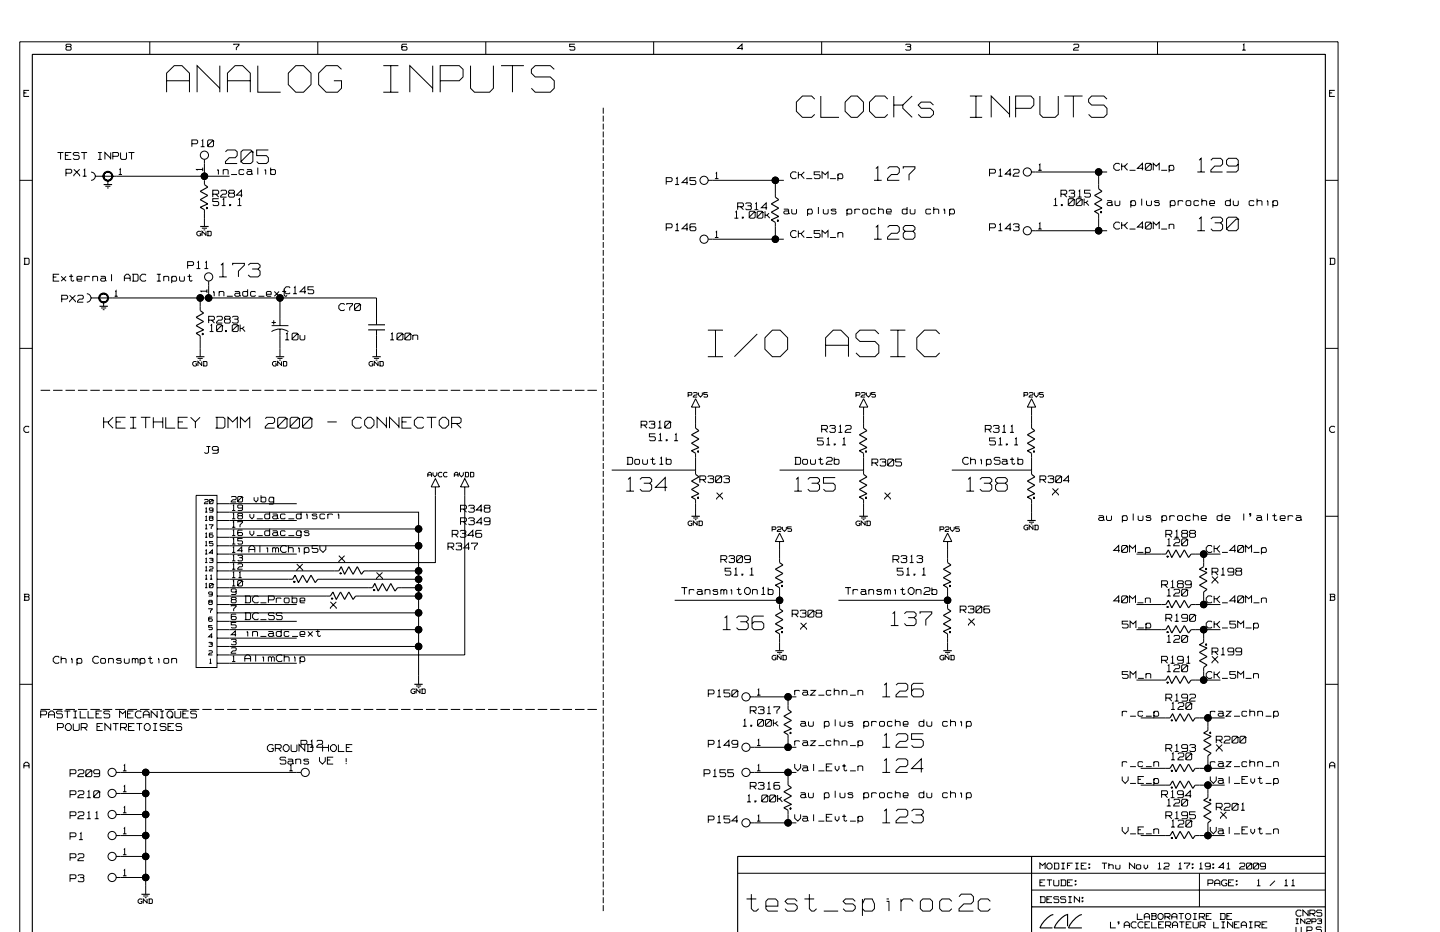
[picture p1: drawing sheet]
<svg xmlns="http://www.w3.org/2000/svg" width="432mm" height="279mm" viewBox="0 0 432 279" stroke-linecap="round" stroke-linejoin="round" font-family="sans-serif">
<g fill="none" stroke="#000" stroke-width=".3">
<path d="M20 14h1.1l.2 .8-.2 .2h-1.1l-.2-.2zM20 14l-.2-.3 .2-.4h1.1l.2 .2-.2 .5M44.9 12.5v3.8M65.9 19.7v7.9M70.1 13.5v-.2h1.6v.2l-.8 .8v.7M77.3 19.7v7.9h6.9M88.7 19.7h2.3l2.3 2.2v3.5l-2.3 2.2h-2.3l-2.3-2.2v-3.5zM95.3 12.5v3.8M114.9 19.7h4.6M117.2 19.7v7.9M122 13.3h-1.3l-.2 .2v1.3l.2 .2h1.1l.2-.2-.2-.8h-1.1l-.2 .3M129.8 19.7v7.9"/>
<path d="M141.1 19.7v6.8l1.2 1.1h4.5l1.2-1.1v-6.8M145.7 12.5v3.8M150.2 19.7h6.9M153.7 19.7v7.9M172.4 13.3h-1.6v.7h1.3l.3 .3v.5l-.3 .2h-1l-.3-.2M196 12.5v3.8M222.8 14.5h-1.6l1.3-1.2v1.7M246.4 12.5v3.8M271.5 13.5l.3-.2h1l.3 .2-.3 .5h-.8M272.8 14l.3 .3v.5l-.3 .2h-1l-.3-.2M296.7 12.5v3.8M321.9 13.5l.3-.2h1l.3 .2v.5l-.3 .3h-.8l-.5 .7h1.6"/>
<path d="M347.1 12.5v3.8M372.5 15h1M372.7 13.5l.3-.2v1.7M7.2 27.9h.7M8.7 27.1h-1.5v1.8h1.5M50 27.6v-5.7l2.2-2.2h2.4l2.2 2.2v5.7M50 24.2h6.8M65.9 26.5l-6.8-6.8v7.9M68.2 27.6v-5.7l2.3-2.2h2.3l2.3 2.2v5.7M68.2 24.2h6.9M102.4 20.8l-1.2-1.1h-3.4l-2.3 2.2v3.5l2.3 2.2h3.4l1.2-1.1v-2.3h-2.3M114.9 27.6h4.6"/>
<path d="M129.8 26.5l-6.9-6.8v7.9M132 24.2h5.7l1.2-1.1v-2.3l-1.2-1.1h-5.7v7.9M166.2 20.8l-1.2-1.1h-4.5l-1.2 1.1v1.1l1.2 1.2h4.5l1.2 1.1v2.3l-1.2 1.1h-4.5l-1.2-1.1M180.9 32.3v1.8M180.9 34.7v1.7M180.9 37v1.8M180.9 39.4v1.8M244.3 29.7l-.9-.9h-2.8l-1.8 1.8v2.8l1.8 1.8h2.8l.9-.9M246.1 28.8v6.4h5.5M255.2 28.8h1.9l1.8 1.8v2.8l-1.8 1.8h-1.9l-1.8-1.8v-2.8zM266.2 29.7l-.9-.9h-2.8l-1.8 1.8v2.8l1.8 1.8h2.8l.9-.9M268 31.5h2.7v1l2.8 2.7"/>
<path d="M268 28.8v6.4M273.5 28.8l-2.8 2.7M279.9 31.5l-.9-.9h-2.8l-.9 .9 .9 1h2.8l.9 .9v.9l-.9 .9h-2.8l-.9-.9M290.8 35.2h3.7M290.8 28.8h3.7M292.7 28.8v6.4M302.7 34.3l-5.5-5.5v6.4M302.7 28.8v6.4M304.5 32.5h4.6l.9-1v-1.8l-.9-.9h-4.6v6.4M311.8 28.8v5.5l.9 .9h3.7l.9-.9v-5.5M319.2 28.8h5.4M321.9 28.8v6.4"/>
<path d="M331.9 29.7l-.9-.9h-3.7l-.9 .9v.9l.9 .9h3.7l.9 1v1.8l-.9 .9h-3.7l-.9-.9M398.7 27.9h.8M400.3 27.1h-1.6v1.8h1.6M5.9 54.1h3.8M17.2 45.7h1.8M18.2 45.7v2.1M19.6 46.6h.9M19.8 51.9h1.4l.3-.3v-.5l-.3-.3h-1.4v2M21.4 45.7h-1.8v2.1h1.8M22.1 50.8l1.8 1.7v.3M23.7 46l-.3-.3h-1.1l-.3 .3 .3 .6h1.1l.3 .3v.6l-.3 .3h-1.1l-.3-.3M23.9 50.8l-1.8 1.7v.3"/>
<path d="M24.3 45.7h1.8M24.8 52.8h1.2M25.1 51.1l.3-.3v2M25.2 45.7v2.1M27.3 51.6a1.23 1.23 0 0 1 1.3 1.2 1.23 1.23 0 0 1-1.3 1.3M28.6 52.8h40.2M29.4 45.7h1.1M29.4 47.8h1.1M30 45.7v2.1M31.6 55.8h1.5M32.1 56.3h.5M32.3 54.1v1.2"/>
<path d="M33.2 47.5l-1.7-1.8v2.1M33.2 45.7v2.1M33.8 46.9h1.5l.3-.3v-.6l-.3-.3h-1.5v2.1M35.6 52.3h1M35.9 50.8l.2-.2v1.7M36.2 45.7v1.8l.3 .3h1.1l.3-.3v-1.8M38.5 45.7h1.8M39.5 45.7v2.1M57.5 43.1h1.5l.3-.3v-.6l-.3-.2h-1.5v2M60.2 44h1.1M60.5 42.2l.3-.2v2M60.8 50.8h-1.8l.2 .3"/>
<path d="M60.8 50.2v1.1M61.3 47.8v7.5M62.6 42h1.1l.3 .2h-.3l-1.4 1.5v-1.5zM63.8 58.2h1.5l.3-.3v-.5l-.3-.4h-1.5v2.1M64 42.2v1.5l-.3 .3h-1.1l-.3-.3M64.7 58.2l.9 .9M65.2 51.1h.3v1.2M65.2 50.8h.3M65.6 59.6h-1.8v.8h1.5l.3 .3v.6l-.3 .3h-1.2l-.3-.3M66.2 57.4l.3-.4h1.1l.3 .4v.5l-.3 .3h-.8l-.6 .6v.3h1.7M66.8 59.9l.3-.3v2M66.9 51.1l.3-.3h1l.2 .3v1.2"/>
<path d="M66.9 50.8v1.5M67.6 45.5l.6-.5h2.3l.6 .5v1.2l-.6 .6h-1.8l-1.1 1.1v.6h3.5M68.8 57.9h1.2l.3 .3v.6l-.3 .3h-1.2l-.3-.3v-.6zM68.8 57.9l-.3-.2 .3-.7h1.2l.3 .4-.3 .5M69.3 52.3h1.8M71.5 59.9l.3-.3v2M72.3 45.5l.6-.5h2.3l.6 .5h-.6l-2.9 2.9zM72.7 58.5h-1.8l1.5-1.5v2.1M73.2 51.1l-.3-.3h-.9l-.3 .3v.9l.3 .3h.9l.3-.3M74 50.8h1.3l.2 .3v.9l-.2 .3h-1l-.3-.3 .3-.6h1.2M75.5 52l.3 .3M75.8 45.5v2.9l-.6 .6h-2.3l-.6-.6"/>
<path d="M77.3 50.2v2.1M79.4 51.1h.3v1.2M79.4 50.8h.3M80.5 45h-3.5v1.7h2.9l.6 .6v1.1l-.6 .6h-2.3l-.6-.6M81.2 51.1l.2-.3h.9l.3 .3v.9l-.3 .3h-.9l-.2-.3M81.2 50.2v2.1M180.9 41.8v1.8M180.9 44.2v1.7M180.9 46.5v1.8M180.9 48.9v1.7M180.9 51.3v1.7M180.9 53.6v1.8"/>
<path d="M180.9 56v1.7M180.9 58.3v1.8M199.8 54.4h1.5l.2-.3v-.5l-.2-.3h-1.5v2M202.4 55.3h1.2M202.7 53.6l.4-.3v2M206.3 54.7h-1.8l1.5-1.4v2M208.7 53.3h-1.8v.8h1.5l.3 .3v.6l-.3 .3h-1.2l-.3-.3M212.4 54.1h20.1v5M214.4 53.6h1M214.6 52l.3-.2v1.8M232.5 54.1h2.5M238.8 51.8l-.3-.3h-.8l-.6 .6v.9l.6 .6h.8l.3-.3"/>
<path d="M239.4 52.4h.9v.3l.9 .9M239.4 51.5v2.1M241.2 51.5l-.9 .9M241.8 53.6h1.7M245.9 51.5h-1.8v.9h1.5l.3 .3v.6l-.3 .3h-1.2l-.3-.3M246.5 53.6v-2.1l.9 .9 .9-.9v2.1M248.9 53.6h1.8M251.2 52.7l.3-.6h1l.2 .6v.6l-.2 .3h-1l-.3-.3M251.2 52.1v2.1M262.1 54.1h2.3M262.6 50.5l.6-.5v4.1M266.1 50.5l.6-.5h2.4l.6 .5v1.2l-.6 .6h-1.8l-1.2 1.2v.6h3.6"/>
<path d="M270.8 50.5v-.5h3.6v.5l-1.8 1.8v1.8M296.7 51.9h1.5l.3-.3v-.5l-.3-.3h-1.5v2M299.4 52.8h1.2M299.7 51.1l.3-.3v2M303.2 52.2h-1.7l1.4-1.4v2M303.8 51.1l.3-.3h1.2l.3 .3v.5l-.3 .3h-.9l-.6 .6v.3h1.8M309.3 51.6h20.1v5M311.3 51.1h1.1M311.6 49.5l.2-.3v1.9M316.2 59.9l.3-.3v2M318.1 58.2h1.5l.3-.3v-.5l-.3-.4h-1.5v2.1M319 58.2l.9 .9"/>
<path d="M320.3 59.9l.3-.3h1.2l.3 .3h-.3l-1.5 1.4zM320.5 57.4l.3-.4h1.1l.3 .4-.3 .5h-.8M321.9 57.9l.3 .3v.6l-.3 .3h-1.1l-.3-.3M322.1 59.9v1.4l-.3 .3h-1.2l-.3-.3M323 59.6h1.1l.4 .3h-.4l-1.4 1.4v-1.4zM323.2 59.1h1.1M323.5 57.4l.3-.4v2.1M324.5 59.9v1.4l-.4 .3h-1.1l-.3-.3M325.1 59.6v2M327 57h-1.8v.9h1.5l.3 .3v.6l-.3 .3h-1.2l-.3-.3M329.4 51.6h2.6M335.7 49.3l-.3-.3h-.8l-.6 .6v.9l.6 .6h.8l.3-.3"/>
<path d="M336.3 49.8h1v.4l.8 .9M336.3 49v2.1M338.1 49l-.8 .8M338.7 51.1h1.8M342.3 59.6v2M342.9 50.5h-1.8l1.5-1.5v2.1M343.5 49.3l.2-.3h1.2l.3 .3h-.3l-1.4 1.5zM345.2 49.3v1.5l-.3 .3h-1.2l-.2-.3M345.8 51.1v-2.1l.9 .8 .9-.8v2.1M348.2 51.1h1.8M350.6 50.2l.3-.6h.8l.3 .6v.6l-.3 .3h-.8l-.3-.3M350.6 49.6v2"/>
<path d="M359 51.6h2.3M359.6 48l.6-.5v4.1M360.4 59.6v2M363.1 48l.6-.5h2.3l.6 .5v1.2l-.6 .6h-1.8l-1.1 1.2v.6h3.5M368.9 59.6v2M371.3 49.2l-.6 .6h-2.3l-.6-.6v-1.2l.6-.5h2.3l.6 .5v3l-.6 .6h-2.9M376.9 59.6v2M397.4 54.1h3.8M7.2 77.4h1.3l.2 .3v1.3l-.2 .2h-1.3M7.4 77.4v1.8M56.3 79.6h1.4l.3-.3v-.6l-.3-.3h-1.4v2.1M59.2 78.7l.3-.3v2.1"/>
<path d="M60.2 69.5l-.8-.2-.4 .4v.6l.4 .4 .8-.2v-.4h-.3M60.5 68.4h1.6M61 68.9h.6M61.3 62.9v5M61.6 78.7l.3-.3v2.1M61.8 70.5l-1.2-1.2v1.4M61.8 69.3v1.4M61.8 62.4h.5M61.8 62.7l.3-.3 .1 .3M61.8 62.1l.3 .3M62.1 69.3l1.2 .2v1l-.2 .2h-1M62.2 62.1l-.1 .2"/>
<path d="M62.4 69.3v1.4M66.3 79.5l.5-.5v4M66.5 61.6h1.1M68.8 61.3h.4v.3h-.4zM69.8 79.5v-.5h3.5v.5l-1.8 1.8v1.7M71.2 61.6h1.2M74.4 79.5l.7-.5h2.2l.7 .5v.6l-.7 .5h-1.7M180.9 60.7v1.8M180.9 63.1v1.8M180.9 65.4v1.8M180.9 67.8v1.8M180.9 70.2v1.8"/>
<path d="M180.9 72.6v1.7M180.9 74.9v1.8M180.9 77.3v1.7M180.9 79.7v1.7M199.8 68.3h1.5l.2-.3v-.6l-.2-.3h-1.5v2.1M202.4 69.2h1.2M202.7 67.4l.4-.3v2.1M206.3 68.6h-1.8l1.5-1.5v2.1M208.7 67.1h-1.5l-.3 .3v1.5l.3 .3h1.2l.3-.3v-.6l-.3-.3h-1.2l-.3 .3M212.4 71.7h20.1M214.4 71.2h1M214.6 69.6l.3-.2v1.8"/>
<path d="M220.2 65.4h1.2M220.5 63.6l.4-.3v2.1M221.2 62h1.4l.3-.3v-.6l-.3-.3h-1.4v2.1M222.1 62l.8 .9M222.6 65.1h.3v.3h-.3zM223.6 61.1l.3-.3h1.1l.3 .3-.3 .6h-.8M225 63.3h1.1l.3 .3h-.3l-1.4 1.5v-1.5zM225 61.7l.3 .3v.6l-.3 .3h-1.1l-.3-.3M226.2 62.9h1.2M226.4 63.6v1.5l-.3 .3h-1.1l-.3-.3M226.5 61.1l.3-.3v2.1M227 63.6l.3-.3h1.2l.3 .3h-.3l-1.5 1.5z"/>
<path d="M228.8 63.6v1.5l-.3 .3h-1.2l-.3-.3M229.4 63.3v2.1M230 64.5l.8 .9M230 62.3h-1.7l1.4-1.5v2.1M230.6 63.9l-.6 .6h-.6M232.5 66.7v5h2.5M233 66.2h.5M233.1 66.4l.2-.2 .1 .2M233.1 65.9l.2 .3M233.4 65.9l-.1 .1M235 62.7h1.3l.2 .2v.9l-.2 .3h-1l-.3-.3 .3-.6h1.2M236.5 63.8l.3 .3"/>
<path d="M237.4 62.7v1.1l.3 .3h.9l.2-.3v-1.1M238.8 69.4l-.3-.3h-.8l-.6 .6v.9l.6 .6h.8l.3-.3M239.4 70h.9v.3l.9 .9M239.4 69.1v2.1M241.2 69.1l-.9 .9M241.8 71.2h1.7M242.1 63.2l.3-.5h.9l.3 .5v.6l-.3 .3h-.9l-.3-.3M242.1 62.7v2M245.4 62.1v2M245.9 69.1h-1.8v.9h1.5l.3 .3v.6l-.3 .3h-1.2l-.3-.3M246.5 71.2v-2.1l.9 .9 .9-.9v2.1M246.9 62.7v1.1l.3 .3h.9l.2-.3v-1.1"/>
<path d="M248.9 71.2h1.8M250.7 62.9l-.3-.2h-.8l-.4 .2 .4 .3h.8l.3 .3-.3 .6h-.8l-.4-.3M251.2 70l.3-.3h1l.2 .3v1.2M251.2 69.7v1.5M254 63.2l.3-.5h.9l.2 .5v.6l-.2 .3h-.9l-.3-.3M254 62.7v2M256.3 62.9l.3-.2h1l.2 .2M256.3 62.7v1.4M258.7 62.9l.3-.2h.9l.3 .2v.9l-.3 .3h-.9l-.3-.3zM262.1 71.7h2.3M262.5 62.9l-.2-.2h-.9l-.3 .2v.9l.3 .3h.9l.2-.3M262.6 68.2l.6-.6v4.1"/>
<path d="M263.4 62.9l.3-.2h.9l.3 .2v1.2M263.4 62.1v2M265.8 63.5h1.5v-.6l-.3-.2h-.9l-.3 .2v.9l.3 .3h1.2M266.1 68.2l.6-.6h2.4l.6 .6v1.1l-.6 .6h-1.8l-1.2 1.2v.6h3.6M271.4 69.3h2.4l.6 .6v1.2l-.6 .6h-2.4l-.6-.6v-1.2zM271.4 69.3l-.6-.5v-.6l.6-.6h2.4l.6 .6v.6l-.6 .5M272 62.9l-.3-.2h-.9l-.2 .2v.9l.2 .3h.9l.3-.3M272 62.1v2M272.9 62.7v1.1l.3 .3h.9l.3-.3v-1.1M279.1 62.9l-.3-.2h-.9l-.3 .2v.9l.3 .3h.9l.3-.3M280 62.9l.3-.2h.9l.3 .2v1.2M280 62.1v2"/>
<path d="M283 62.9h.3v1.2M283 62.7h.3M284.7 63.2l.3-.5h1l.2 .5v.6l-.2 .3h-1l-.3-.3M284.7 62.7v2M296.7 68.3h1.5l.3-.3v-.6l-.3-.3h-1.5v2.1M299.4 69.2h1.2M299.7 67.4l.3-.3v2.1M303.2 68.6h-1.7l1.4-1.5v2.1M303.8 67.4l.3-.3h1.2l.3 .3v.3l-.3 .3h-.9M305.3 68l.3 .3v.6l-.3 .3h-1.2l-.3-.3M309.3 69.2h20.1M311.3 68.7h1.1"/>
<path d="M311.6 67.1l.2-.3v1.9M315.9 61.6h1.2M318.3 61.3h.3v.3h-.3zM325.7 60.7l.8 .9M326.3 60.2l-.6 .5h-.6M329.4 64.1v5.1h2.6M329.9 63.6h.6M330 63.9l.2-.2 .2 .2M330 63.3l.2 .4M330.4 63.3l-.2 .2M332 60.2h1.2l.2 .2v.9l-.2 .3h-.9l-.3-.3 .3-.6h1.1M333.4 61.3l.3 .3"/>
<path d="M334.3 60.2v1.1l.3 .3h.9l.3-.3v-1.1M335.7 66.9l-.3-.3h-.8l-.6 .6v.9l.6 .6h.8l.3-.3M336.3 67.5h1v.3l.8 .9M336.3 66.6v2.1M338.1 66.6l-.8 .9M338.7 68.7h1.8M339.1 60.7l.3-.5h.9l.2 .5v.6l-.2 .3h-.9l-.3-.3M339.1 60.2v2M342.9 68.1h-1.8l1.5-1.5v2.1M343.7 66.6h1.2l.3 .3h-.3l-1.4 1.5v-1.5zM343.8 60.2v1.1l.3 .3h.9l.3-.3v-1.1M345.2 66.9v1.5l-.3 .3h-1.2l-.2-.3"/>
<path d="M345.8 68.7v-2.1l.9 .9 .9-.9v2.1M347.6 60.4l-.2-.2h-.9l-.3 .2 .3 .3h.9l.2 .3-.2 .6h-.9l-.3-.3M348.2 68.7h1.8M350.6 67.5l.3-.3h.8l.3 .3v1.2M350.6 67.2v1.5M350.9 60.7l.3-.5h.9l.3 .5v.6l-.3 .3h-.9l-.3-.3M350.9 60.2v2M353.3 60.4l.3-.2h.9l.3 .2M353.3 60.2v1.4M355.6 60.4l.3-.2h1l.2 .2v.9l-.2 .3h-1l-.3-.3zM359 69.2h2.3M359.5 60.4l-.3-.2h-.9l-.3 .2v.9l.3 .3h.9l.3-.3"/>
<path d="M359.6 65.7l.6-.6v4.1M360.4 60.4l.3-.2h.9l.2 .2v1.2M362.8 61h1.4v-.6l-.3-.2h-.8l-.3 .2v.9l.3 .3h1.1M363.1 65.7l.6-.6h2.3l.6 .6v.6l-.6 .5h-1.8M366 66.8l.6 .6v1.2l-.6 .6h-2.3l-.6-.6M367.8 65.7l.6-.6h2.3l.6 .6h-.6l-2.9 2.9zM368.9 60.4l-.2-.2h-.9l-.3 .2v.9l.3 .3h.9l.2-.3M369.8 60.2v1.1l.4 .3h.9l.2-.3v-1.1M371.3 65.7v2.9l-.6 .6h-2.3l-.6-.6M376 60.4l-.2-.2h-.9l-.3 .2v.9l.3 .3h.9l.2-.3M376.9 60.4l.3-.2h1l.2 .2v1.2M379.9 60.4h.3v1.2"/>
<path d="M379.9 60.2h.3M381.7 60.7l.3-.5h.9l.2 .5-.2 .9h-.9l-.3-.3M381.7 60.2v2M398.7 77.4h1.3l.3 .3v1.3l-.3 .2h-1.3M398.9 77.4v1.8M16 83.1h.9M17.7 82.2h-1.7v2.1h1.7M18.3 82.8l1.5 1.5M18.5 89.7h1.4l.4-.3v-.6l-.4-.3h-1.4v2.1M19.8 82.8l-1.5 1.5M20.7 82.8h1.2M20.9 88.5l1.7 1.8v.3"/>
<path d="M21.3 82.2v1.8l.3 .3 .6-.3M22.6 88.5l-1.7 1.8v.3M23.1 83.7h1.5v-.6l-.3-.3h-.9l-.3 .3v.9l.3 .3h1.2M23.2 88.8l.3-.3h1.2l.3 .3v.6l-.3 .3h-.9l-.6 .6v.3h1.8M25.4 83.1l.3-.3h1l.2 .3M25.4 82.8v1.5M26 88.1a1.27 1.27 0 0 1 1.3 1.2 1.27 1.27 0 0 1-1.3 1.3M27.3 89.3h32.7M27.8 83.1l.3-.3h.9l.3 .3v1.2M27.8 82.8v1.5M30.2 82.8h1.2l.2 .3v.9l-.2 .3h-.9l-.3-.3 .3-.6h1.1M30.3 92.3h1.5"/>
<path d="M30.8 92.8h.5M31.1 90.6v1.2M31.6 84l.3 .3M33.4 82.2v2.1M34.4 88.8h.9M34.6 87.4l.2-.2v1.6M37.3 84.3v-1.5l.6-.6h.6l.5 .6v1.5M37.3 83.4h1.7M39.7 82.2h1.4l.3 .3v1.5l-.3 .3h-1.4M40 82.2v2.1M43.8 82.5l-.3-.3h-.9l-.6 .6v.9l.6 .6h.9l.3-.3M47 84.3h1.2"/>
<path d="M47 82.2h1.2M47.7 82.2v2.1M49.1 83.1l.3-.3h.9l.3 .3v1.2M49.1 82.8v1.5M51.5 83.4l.3-.6h.9l.3 .6v.6l-.3 .3h-.9l-.3-.3M51.5 82.8v2.1M53.8 82.8v1.2l.3 .3h1l.2-.3v-1.2M56.2 82.8h1.2M56.8 82.2v1.8l.3 .3 .6-.3M58.9 80.5h1.2M60.6 99.9l.2 .3M61 99.9l-.2 .1"/>
<path d="M61.3 80.5h1.1M62.1 87.3h-1.9l.3 .2M62.1 86.7v1.1M62.6 84.3v5h21.3M62.6 89.3h-2.6v3.8M62.6 96h1.4l.3-.3v-.6l-.3-.3h-1.4v2.1M62.9 99.4h1.1M63.2 97.6l.3-.3v2.1M63.5 96l.8 .9M63.9 87.6h.3v1.2M63.9 87.4h.3M64.9 95.1l.3-.3h1.2l.3 .3v.6l-.3 .3h-.9l-.6 .6v.3h1.8"/>
<path d="M64.9 97.6l.3-.3h1.2l.3 .3h-.3l-1.5 1.5zM65.7 87.6l.3-.2h.9l.2 .2v1.2M65.7 83h2.3M65.7 87.4v1.4M66.7 97.6v1.5l-.3 .3h-1.2l-.3-.3M67.6 95.7h1.1l.3 .3v.6l-.3 .3h-1.1l-.3-.3v-.6zM67.6 95.7l-.3-.3 .3-.6h1.1l.3 .3-.3 .6M67.6 99.1h.3v.3h-.3zM68 88.8h1.8M69.6 95.1l.4-.3h1.1l.3 .3-.3 .6h-.8M69.6 97.6l.4-.3h1.1l.3 .3h-.3l-1.5 1.5zM70.4 87.4h1.2l.3 .2v.9l-.3 .3h-.9l-.3-.3 .3-.6h1.2"/>
<path d="M71.1 95.7l.3 .3v.6l-.3 .3h-1.1l-.4-.3M71.4 97.6v1.5l-.3 .3h-1.1l-.4-.3M71.9 88.5l.3 .3M72 97.3v2.1M72.6 98.5l.9 .9M73.2 97.9l-.6 .6h-.6M74.3 87.6l-.3-.2h-.9l-.3 .2v.9l.3 .3h.9l.3-.3M74.3 86.7v2.1M76.6 87.6l-.2-.2h-1l-.3 .2v.9l.3 .3h1l.2-.3M77.3 80.6l.7 .7v1.1l-.7 .6h-2.2l-.7-.6M77.5 88.8h1.8M79.9 88.2h1.4l-.2-.8h-.9l-.3 .2v.9l.3 .3h1.1"/>
<path d="M81.4 99.4a4.5 4.5 0 0 1 5.1 0M81.4 97.6h5.1M81.4 96.7h1.3M82.1 96v1.3M82.3 87.4l1.4 1.4M83.7 87.4l-1.4 1.4M83.9 98.6v8.3M84.6 87.4h1.2M85.2 86.7v1.8l.3 .3 .6-.3M87 86.3l-.3-.3h-.9l-.6 .6v.9l.6 .6h.9l.3-.3M87.9 99.9h1.1l.4 .3h-.4l-1.4 1.4v-1.4zM87.9 88.1h1.1"/>
<path d="M88.2 86.3l.3-.3v2.1M91.7 87.5h-1.7l1.4-1.5v2.1M94.1 86h-1.8v.9h1.5l.3 .3v.6l-.3 .3h-1.2l-.3-.3M103.3 91.4l-.3-.4h-.8l-.6 .7v.8l.6 .6h.8l.3-.3M104 91.4v-.4h1.7v.4l-.8 .8v.9M106.6 91h1.2l.3 .4h-.3l-1.5 1.4v-1.4zM108.1 91.4v1.4l-.3 .3h-1.2l-.3-.3M112.9 97.4v-8.1h-29v8.3M112.9 98.9v8M121.7 99.9h1.2l.3 .3h-.3l-1.5 1.4v-1.4zM180.9 82v1.8M180.9 84.4v1.7"/>
<path d="M180.9 86.7v1.8M180.9 89.1v1.8M180.9 91.5v1.8M180.9 93.9v1.7M180.9 96.2v1.8M180.9 98.6v1.7M212.3 99h4.5M214.5 99v7.9M231.6 99h2.3l2.3 2.3v3.4l-2.3 2.2h-2.3l-2.2-2.2v-3.4zM267 99h4.5M269.2 99v7.9M5.9 104.4h3.8"/>
<path d="M12.2 117h2.8M15.9 117h2.9M19.6 117h2.9M23.4 117h2.8M27.1 117h2.8M30.8 117h2.9M34.5 117h2.9M38.3 117h2.8M42 117h2.8M45.7 117h2.9M49.4 117h2.9M53.2 117h2.8"/>
<path d="M56.9 117h2.8M58.9 108.5l-.7-.1-.4 .4v.5l.4 .4 .7-.2v-.4h-.3M59.3 107.4h1.5M59.8 107.9h.5M60 100.7v6.2M60.5 109.5l-1.1-1.1v1.3M60.5 108.4v1.3M60.5 100.2h.5M60.6 100.4l.2-.2 .2 .2M60.7 117h2.8M60.9 108.4l1.2 .1v1l-.3 .2h-.9M61.1 108.4v1.3"/>
<path d="M64.4 117h2.8M68.1 117h2.8M71.8 117h2.8M75.6 117h2.8M79.3 117h2.8M82.8 108.5l-.7-.1-.4 .4v.5l.4 .4 .7-.2v-.4h-.3M83 117h2.8M83.2 107.4h1.5M83.7 107.9h.5M84.4 109.5l-1.1-1.1v1.3M84.4 108.4v1.3M84.8 108.4l1.2 .1v1l-.2 .2h-1"/>
<path d="M85 108.4v1.3M85.5 101.9h1.2M85.8 100.2l.3-.3v2M86.7 117h2.8M89.4 100.2v1.4l-.4 .3h-1.1l-.3-.3M90 100.5v1.1l.3 .3h.8l.3-.3v-1.1M90.5 117h2.8M94.2 117h2.8M97.9 117h2.8M101.6 117h2.8M105.4 117h2.8M109.1 117h2.8"/>
<path d="M111.8 108.5l-.8-.1-.3 .4v.5l.3 .4 .8-.2v-.4h-.3M112.1 107.4h1.6M112.6 107.9h.6M112.8 117h2.9M113.4 109.5l-1.2-1.1v1.3M113.4 108.4v1.3M113.8 108.4l1.1 .1v1l-.2 .2h-.9M114 108.4v1.3M116.5 117h2.9M117 101.9h1.2M117.3 100.2l.3-.3v2M119 100.2l.4-.3h1.1l.3 .3h-.3l-1.5 1.4z"/>
<path d="M120.3 117h2.8M120.8 100.2v1.4l-.3 .3h-1.1l-.4-.3M123.2 100.2v1.4l-.3 .3h-1.2l-.3-.3M123.8 100.7l.3-.2h.9l.3 .2v1.2M123.8 100.5v1.4M124 117h2.8M127.7 117h2.9M131.4 117h2.9M135.2 117h2.8M138.9 117h2.8M142.6 117h2.9M146.3 117h2.9"/>
<path d="M150.1 117h2.8M153.8 117h2.8M157.5 117h2.9M161.2 117h2.9M165 117h2.8M168.7 117h2.8M172.4 117h2.9M176.1 117h2.9M180.9 101v1.7M180.9 103.3v1.8M180.9 105.7v1.7M180.9 108v1.8"/>
<path d="M180.9 110.4v1.8M180.9 112.8v1.8M180.9 115.1v1.8M180.9 117.5v1.8M180.9 119.9v1.8M206.3 118.4h1l.2-.5-1.2-.2v1.3M207.9 117.9l.2-.2 .9 .2-.2 .5h-.5l-.4 .4v.2h1.1M208.6 119.5l1.2 2.5h-2.5zM209.5 117.7v.7l.6 .6 .5-.6v-.7M212.2 117.7h-1.2v.5h1l.2 .2-.2 .6h-.8l-.2-.2M212.3 106.9h4.5M227.1 100.1l-6.9 6.8"/>
<path d="M247.6 106.9v-5.6l2.3-2.3h2.2l2.3 2.3v5.6M247.6 103.5h6.8M256.7 118.4h.9l.3-.5-1.2-.2v1.3M258.2 117.9l.2-.2 1 .2-.2 .5h-.5l-.5 .4v.2h1.2M259 119.5l1.2 2.5h-2.5zM259.8 117.7v.7l.6 .6 .6-.6v-.7M262.5 117.7h-1.1v.5h.9l.2 .2-.2 .6h-.7l-.2-.2M263.5 100.1l-1.1-1.1h-4.5l-1.2 1.1v1.2l1.2 1.1h4.5l1.1 1.1v2.3l-1.1 1.1h-4.5l-1.2-1.1M267 106.9h4.5M281.8 100.1l-1.2-1.1h-3.4l-2.3 2.3v3.4l2.3 2.2h3.4l1.2-1.1M307 118.4h1l.2-.5-1.2-.2v1.3M308.6 117.9l.2-.2 1 .2-.2 .5h-.6l-.4 .4v.2h1.2"/>
<path d="M309.3 119.5l1.3 2.5h-2.5zM310.2 117.7v.7l.6 .6 .5-.6v-.7M312.9 117.7h-1.2v.5h1l.2 .2-.2 .6h-.8l-.2-.2M397.4 104.4h3.8M8.7 128.1l-.2-.3h-.8l-.5 .5v.8l.5 .5h.8l.2-.2M31.1 126.5h1.4v.5l1.4 1.4M31.1 125.1v3.3M33.9 125.1l-1.4 1.4M34.8 126.5h1.4M37.6 125.1h-2.8v3.3h2.8M39 128.4h1.9M39 125.1h1.9"/>
<path d="M40 125.1v3.3M42.2 125.1h2.9M43.7 125.1v3.3M46 126.5h2.8M46 125.1v3.3M48.8 125.1v3.3M49.7 125.1v3.3h2.8M53.4 126.5h1.5M56.3 125.1h-2.9v3.3h2.9M57.1 125.1l1.5 1.4v1.9M60 125.1l-1.4 1.4M61.9 133.9h1.2"/>
<path d="M62.5 133.9v1.7l-.3 .3h-.6l-.3-.3M64.6 125.1h2.3l.5 .4v2.4l-.5 .5h-2.3M65.1 125.1v3.3M65.4 134.7l-.3 .3h-1.1l-.3-.3v-.5l.3-.3h1.1l.3 .3v1.4l-.3 .3h-1.4M68.4 128.4v-3.3l1.4 1.4 1.4-1.4v3.3M72.1 128.4v-3.3l1.4 1.4 1.4-1.4v3.3M79.5 125.5l.5-.4h1.8l.5 .4v1l-.5 .5h-1.3l-1 .9v.5h2.8M83.3 125.5l.4-.4h1.9l.5 .4h-.5l-2.3 2.4zM86.1 125.5v2.4l-.5 .5h-1.9l-.4-.5M87 125.5l.4-.4h1.9l.5 .4h-.5l-2.3 2.4zM89.8 125.5v2.4l-.5 .5h-1.9l-.4-.5M91.1 125.1h1.9l.5 .4h-.5l-2.3 2.4v-2.4z"/>
<path d="M93.5 125.5v2.4l-.5 .5h-1.9l-.4-.5M98.2 126.5h2.8M108.4 125.5l-.5-.4h-1.3l-1 .9v1.4l1 1h1.3l.5-.5M109.3 126l1-.9h.9l.9 .9v1.4l-.9 1h-.9l-1-1zM115.9 127.9l-2.8-2.8v3.3M115.9 125.1v3.3M119.6 127.9l-2.8-2.8v3.3M119.6 125.1v3.3M120.5 126.5h1.4M123.4 125.1h-2.9v3.3h2.9M127.1 125.5l-.5-.4h-1.4l-1 .9v1.4l1 1h1.4l.5-.5M128 125.1h2.8"/>
<path d="M129.4 125.1v3.3M131.7 126l1-.9h.9l.9 .9v1.4l-.9 1h-.9l-1-1zM135.4 127h2.4l.5-.5v-1l-.5-.4h-2.4v3.3M136.8 127l1.5 1.4M180.9 122.3v1.7M180.9 124.6v1.8M180.9 127v1.7M180.9 129.4v1.7M180.9 131.7v1.8M180.9 134.1v1.7M180.9 136.4v1.8M180.9 138.8v1.8"/>
<path d="M188 137.1h1.4l.3 .3v1.5l-.3 .3h-1.4M188.3 137.1v2.1M190.3 138l.3-.3h.9l.3 .3v.9l-.3 .3h-.9l-.3-.3zM192.2 127.4h1.5l.3-.3v-.5l-.3-.3h-1.5v2.1M192.7 137.7v1.2l.3 .3h.9l.2-.3v-1.2M193.1 127.4l.9 1M194.6 126.6l.3-.3h1.1l.3 .3-.3 .5h-.8M195 137.7h1.3M195.7 137.1v1.8l.3 .3h.3l.2-.3M196 127.1l.3 .3v.7l-.3 .3h-1.1l-.3-.3M196.5 130h-1.8v.9h1.5l.3 .3v.6l-.3 .3h-1.2l-.3-.3M197.3 128.4h1.1"/>
<path d="M197.4 132.1h1.2M197.6 126.6l.3-.3v2.1M197.7 130.3l.3-.3v2.1M197.7 139.2h1.2M198 137.4l.3-.3v2.1M199.6 126.3h1.2l.3 .3h-.3l-1.5 1.5v-1.5zM199.8 131.8h.3v.3h-.3zM199.8 138l.3-.3h.9l.3 .3v.9l-.3 .3h-.9l-.3-.3M199.8 137.1v2.1M201.1 126.6v1.5l-.3 .3h-1.2l-.3-.3M202.1 132.1h1.2M202.4 130.3l.3-.3v2.1"/>
<path d="M208.6 122v6.4M208.6 135.9v6.3M209 135.4h.6M209.2 135.6l.1-.1 .2 .1M209.2 135.1l.1 .4M209.5 135.1l-.2 .2M238.3 137.1h1.5l.3 .3v1.5l-.3 .3h-1.5M238.6 137.1v2.1M240.7 138l.3-.3h.9l.2 .3v.9l-.2 .3h-.9l-.3-.3zM243 137.7v1.2l.3 .3h1l.2-.3v-1.2M245.4 137.7h1.2M246 137.1v1.8l.3 .3h.3l.3-.3"/>
<path d="M246.4 128.7h1.4l.3-.3v-.6l-.3-.2h-1.4v2M246.9 131.3h-1.8v.9h1.4l.4 .3v.6l-.4 .3h-1.1l-.3-.3M247.3 128.7l.8 .9M247.8 137.4l.3-.3h1.1l.4 .3v.6l-.4 .3h-.8l-.6 .6v.3h1.8M247.8 133.4h1.1M248.1 131.6l.3-.3v2.1M248.8 127.8l.2-.2h1.2l.3 .2-.3 .6h-.9M250.1 133.1h.3v.3h-.3zM250.1 138l.3-.3h.9l.3 .3v.9l-.3 .3h-.9l-.3-.3M250.1 137.1v2.1M250.2 128.4l.3 .3v.6l-.3 .3h-1.2l-.2-.3M251.4 129.6h1.2"/>
<path d="M251.7 127.8l.3-.2v2M252.5 133.4h1.2M252.8 131.6l.3-.3v2.1M253.4 127.8l.3-.2h1.2l.3 .2v.6l-.3 .3h-.8l-.7 .6v.3h1.8M259 122v6.4M259 135.9v6.3M259.4 135.4h.6M259.5 135.6l.2-.1 .1 .1M259.5 135.1l.2 .4M259.8 135.1l-.1 .2M261.5 138.8h1.4l.3-.3v-.6l-.3-.3h-1.4v2.1M262.4 138.8l.8 .9"/>
<path d="M263.8 137.9l.4-.3h1.1l.3 .3-.3 .6h-.8M265.3 138.5l.3 .3v.6l-.3 .3h-1.1l-.4-.3M266.2 137.9l.3-.3h1.2l.3 .3h-.3l-1.5 1.5zM268 137.9v1.5l-.3 .3h-1.2l-.3-.3M270.3 137.6h-1.7v.9h1.4l.3 .3v.6l-.3 .3h-1.1l-.3-.3M290.4 137.4l-.3-.3h-.8l-.6 .6v.9l.6 .6h.8l.3-.3M291 138l.3-.3h.9l.3 .3v1.2M291 137.1v2.1M294 138h.3v1.2M294 137.7h.3M295.4 128.7h1.5l.3-.3v-.6l-.3-.2h-1.5v2M295.8 138.3l.3-.6h.9l.2 .6v.6l-.2 .3h-.9l-.3-.3"/>
<path d="M295.8 137.7v2.1M296.4 128.7l.8 .9M297.8 127.8l.3-.2h1.2l.3 .2-.3 .6h-.9M298.5 131.3h-1.8v.9h1.5l.3 .3v.6l-.3 .3h-1.2l-.3-.3M299.3 128.4l.3 .3v.6l-.3 .3h-1.2l-.3-.3M299.4 133.4h1.2M299.7 131.6l.3-.3v2.1M299.9 137.4l-.3-.3h-1.2l-.3 .3v.3l.3 .3h1.2l.3 .3v.6l-.3 .3h-1.2l-.3-.3M300.5 137.7h1.2l.3 .3v.9l-.3 .3h-.9l-.3-.3 .3-.6h1.2M300.5 129.6h1.2M300.8 127.8l.3-.2v2M301.8 133.1h.2v.3h-.2z"/>
<path d="M302 138.9l.3 .3M302.9 129.6h1.1M302.9 137.7h1.2M303.1 127.8l.4-.2v2M303.5 137.1v1.8l.3 .3h.3l.2-.3M304.1 133.4h1.2M304.4 131.6l.3-.3v2.1M305.2 138l.3-.3h1l.2 .3v.9l-.2 .3h-1l-.3-.3M305.2 137.1v2.1M309.3 122v6.4M309.3 135.9v6.3M309.8 135.4h.5"/>
<path d="M309.9 135.6l.1-.1 .2 .1M309.9 135.1l.1 .4M310.2 135.1l-.2 .2M400.3 128.1l-.3-.3h-.8l-.5 .5v.8l.5 .5h.8l.3-.2M58.8 148.5h6.3v51.6h-6.3zM61.3 149.9l.2-.2 .9 .2-.2 .6h-.6l-.3 .3v.2h1.1M61.5 153.5h.7M61.5 156h.7M61.5 158.6h.7M61.6 152.4l.2-.1v1.2M61.6 154.9l.2-.1v1.2M61.6 157.4l.2-.1v1.3"/>
<path d="M61.6 160l.2-.2v1.3M62.8 157.4l1.1-.1-.6 .7v.6M62.9 149.7l1 .2-1.1 .9zM62.9 155.3h.8l.2 .5-.2 .2h-.8l-.1-.2zM62.9 155.3l-.1-.1 .1-.4h.8l.2 .1-.2 .4M63.9 149.9v.9l-.2 .2h-.8l-.1-.2M63.9 152.8l-.2 .2h-.8l-.1-.2 .1-.5 1 .1v.9l-.2 .2h-.9M63.9 159.8l-1.1 .2 .1 1.1h.8l.2-.2-.2-.6h-.8l-.1 .2M65.1 153.5h60.4v5.1h-60.4M65.1 156h23.9M65.1 151h23.9M69.3 149.1l.3-.3h1l.2 .3v.5l-.2 .2h-.8l-.5 .4v.3h1.5"/>
<path d="M69.6 153h1M69.6 155.5h1M69.6 158.1h1M69.8 151.6l.3-.2v1.6M69.8 154.1l.3-.2v1.6M69.8 156.6l.3-.2v1.7M69.8 159.1l.3-.2v1.7M71.3 149.1l.2-.3h1l.2 .3h-.2l-1.2 1.1zM71.3 156.6v-.2h1.4l-.7 1v.7M71.5 154.6h1l.2 .7-.2 .2h-1l-.2-.2zM71.5 154.6l-.2-.3 .2-.4h1l.2 .2-.2 .5M72.7 149.1v1.1l-.2 .3h-1l-.2-.3"/>
<path d="M72.7 152.1l-.2 .2h-1l-.2-.2v-.5l.2-.2 1.2 .2v1.2l-.2 .2h-1.2M72.7 158.9h-1.2l-.2 .2v1.2l.2 .3h1l.2-.3-.2-.7h-1l-.2 .3M74.9 154.1v.8l.7 .6 .5-.6v-.8M74.9 159.1v.9l.7 .6 .5-.6v-.9M76.2 149.1v.8l.6 .6 .5-.6v-.8M77 155.5h1.8M78.3 149.3l.3-.2h.9l.2 .2v.9l-.2 .3h-.9l-.3-.3M78.3 148.5v2M80.9 154.3l-.3-.2h-.9l-.3 .2v.9l.3 .3h.9l.3-.3M80.9 159.4l-.3-.3h-.9l-.3 .3v.9l.3 .3h.9l.3-.3M80.9 153.5v2M80.9 158.5v2.1"/>
<path d="M81.7 154.1h1.3l.2 .2v.9l-.2 .3h-1l-.3-.3 .3-.6h1.2M81.7 159.1h1.3l.2 .3v.9l-.2 .3h-1l-.3-.3 .3-.6h1.2M82.1 149.1v1.7l-.3 .3h-1.2M82.1 149.6l-.3-.5h-.9l-.3 .5v.6l.3 .3h.9l.3-.3M83.2 155.2l.3 .3M85.6 154.3l-.3-.2h-.9l-.3 .2v.9l.3 .3h.9l.3-.3M85.6 159.4l-.3-.3h-.9l-.3 .3v.9l.3 .3h.9l.3-.3M86.5 155.5h1.7M90.3 154.3l-.3-.2h-.8l-.3 .2v.9l.3 .3h.8l.3-.3M90.3 159.1v1.8l-.3 .3h-1.1M90.3 159.7l-.3-.6h-.8l-.3 .6v.6l.3 .3h.8l.3-.3M90.3 153.5v2"/>
<path d="M91.8 154.3h.3v1.2M91.8 154.1h.3M92.7 159.4l-.3-.3h-.9l-.3 .3 .3 .3h.9l.3 .3-.3 .6h-.9l-.3-.3M95 154.3l-.2-.2h-.9l-.3 .2 .3 .3h.9l.2 .3-.2 .6h-.9l-.3-.3M97.4 154.3l-.2-.2h-.9l-.4 .2v.9l.4 .3h.9l.2-.3M98.3 154.3l.3-.2h.9l.3 .2M98.3 154.1v1.4M101.3 154.3h.3v1.2M101.3 154.1h.3M125.5 158.6v5M128.3 143v-1l.4-.4h.4l.3 .4v1M128.3 142.4h1.1"/>
<path d="M129.8 141.6v.8l.6 .6 .6-.6v-.8M130.6 143.5l1.2 2.5h-2.5zM130.6 146v22.7h-65.5M132.5 141.8l-.7-.2-.4 .4v.5l.4 .5 .7-.3M134.1 141.8l-.8-.2-.3 .4v.5l.3 .5 .8-.3M136.2 143v-1l.5-.4h.3l.4 .4v1M136.2 142.4h1.2M137.8 141.6v.8l.6 .6 .5-.6v-.8M138 159.3l.3-.3h1.1l.3 .3v.3l-.3 .3h-.8M138.1 156.4h1.5l.3-.3v-.6l-.3-.3h-1.5v2.1M138.1 152.6h1.5l.3-.3v-.5l-.3-.3h-1.5v2M139 156.4l.9 .9"/>
<path d="M139 152.6l.9 .9M139.4 141.6l1.1 .2v.9l-.2 .3h-.9M139.4 143.5l1.2 2.5h-2.5zM139.4 146v50.3h-74.3M139.4 159.9l.3 .3v.6l-.3 .3h-1.1l-.3-.3M139.6 141.6v1.4M140.5 155.5l.3-.3h1.1l.3 .3v.3l-.3 .3h-.8M140.5 151.8l.3-.3h1.1l.3 .3v.3l-.3 .2h-.8M140.9 141.6l1.2 .2v.9l-.2 .3h-1M141.1 141.6v1.4M141.9 156.1l.3 .3v.6l-.3 .3h-1.1l-.3-.3M141.9 152.3l.3 .3v.6l-.3 .3h-1.1l-.3-.3"/>
<path d="M144.4 159h-1.4l-.3 .3v1.5l.3 .3h1.1l.3-.3v-.6l-.3-.3h-1.1l-.3 .3M144.6 156.7h-1.8l1.5-1.5v2.1M144.6 152.9h-1.8l1.5-1.4v2M145.5 152.3h1.1l.3 .3v.6l-.3 .3h-1.1l-.3-.3v-.6zM145.5 152.3l-.3-.2 .3-.6h1.1l.3 .3-.3 .5M146.9 156.1l-.3 .3h-1.1l-.3-.3v-.6l.3-.3h1.1l.3 .3v1.5l-.3 .3h-1.4M180.9 141.2v1.8M180.9 143.6v1.7M180.9 145.9v1.8M180.9 148.3v1.8M180.9 150.7v1.7M180.9 153v1.8"/>
<path d="M180.9 155.4v1.7M180.9 157.8v1.7M183.4 140.9h25.2M187.8 147.2h2.3M188.3 143.7l.7-.5v4M191.9 143.7l.6-.5h2.3l.6 .5v.6l-.6 .6h-1.8M194.8 144.9l.6 .6v1.1l-.6 .6h-2.3l-.6-.6M200.1 146.1h-3.5l2.9-2.9v4M207.5 156.4l-.8-.2-.4 .4v.5l.4 .5h.6l.2-.2v-.4h-.4M207.9 155.3h1.4M208.4 155.8h.4M208.6 149.7v5.1"/>
<path d="M209 157.4l-1.1-1.2v1.4M209 149.3h.6M209 156.2v1.4M209.2 149.5l.1-.2 .2 .2M209.2 148.9l.1 .4M209.5 156.2l1.1 .2v1l-.2 .2h-.9M209.5 148.9l-.2 .2M209.6 156.2v1.4M209.8 143.8h1.5l.3-.3v-.5l-.3-.3h-1.5v2M210.8 143.8l.8 .9M212.2 143l.3-.3h1.2l.3 .3-.3 .5h-.9M213.7 143.5l.3 .3v.6l-.3 .3h-1.2l-.3-.3"/>
<path d="M214.9 142.7h1.2l.3 .3h-.3l-1.5 1.4v-1.4zM214.9 147.7l1.8 1.7v.3M216.4 143v1.4l-.3 .3h-1.2l-.3-.3M216.7 147.7l-1.8 1.7v.3M217 143l.3-.3h1.1l.3 .3v.3l-.3 .2h-.8M218.4 143.5l.3 .3v.6l-.3 .3h-1.1l-.3-.3M231.5 158.7h1l.2-.5-.2-.3h-1v1.4M233.1 158.2l.2-.3h.7l.2 .3-.2 .5h-.5l-.4 .4v.2h1.1M233.8 159.8l1.2 2.5h-2.5zM233.8 140.9h25.2M234.6 157.9v.8l.6 .6 .6-.6v-.8M237.4 157.9h-1.2v.6h1l.2 .6-.2 .2-1-.2"/>
<path d="M238.2 147.2h2.3M238.7 143.7l.6-.5v4M242.2 143.7l.6-.5h2.4l.5 .5v.6l-.5 .6h-1.8M245.2 144.9l.5 .6v1.1l-.5 .6h-2.4l-.6-.6M250.4 143.2h-3.5v1.7h3l.5 .6v1.1l-.5 .6h-2.4l-.6-.6M257.9 156.4l-.8-.2-.4 .4v.5l.4 .5 .8-.2v-.4h-.4M258.2 155.3h1.5M258.7 155.8h.5M259 149.7v5.1M259.4 157.4l-1.2-1.2v1.4M259.4 149.3h.6M259.4 156.2v1.4"/>
<path d="M259.5 149.5l.2-.2 .1 .2M259.5 148.9l.2 .4M259.8 156.2l1.2 .2v1l-.2 .2h-1M259.8 148.9l-.1 .2M260 156.2v1.4M265.3 147.7l1.7 1.7v.3M267 147.7l-1.7 1.7v.3M281.9 158.7h.9l.2-.5-.2-.3h-.9v1.4M283.4 158.2l.2-.3h.8l.2 .6-.2 .2h-.6l-.4 .6h1.2M284.1 159.8l1.3 2.5h-2.5zM285 157.9v.8l.6 .6 .5-.6v-.8M285.4 140.9h23.9"/>
<path d="M287.7 157.9h-1.1v.6h.9l.2 .6-.2 .2-.9-.2M289.8 147.2h2.3M290.3 143.7l.6-.5v4M293.8 143.7l.7-.5h2.3l.6 .5v.6l-.6 .6h-1.8M296.8 144.9l.6 .6v1.1l-.6 .6h-2.3l-.7-.6M299.1 144.9h2.4l.5 .6v1.1l-.5 .6h-2.4l-.6-.6v-1.1zM299.1 144.9l-.6-.6v-.6l.6-.5h2.4l.5 .5v.6l-.5 .6M308.2 157.6l-.2-.2h-.5l-.5 .5v.5l.5 .4h.5l.2-.2v-.4h-.4M308.6 156.5h1.4M309.1 157.1h.5M309.3 149.7v6.3M309.8 158.6l-1.2-1.2v1.4"/>
<path d="M309.8 157.4v1.4M309.8 149.3h.5M309.9 149.5l.1-.2 .2 .2M309.9 148.9l.1 .4M310.2 157.4h.9l.2 .2v1l-.2 .2h-.9M310.2 148.9l-.2 .2M310.4 157.4v1.4M311.8 143.8h1.5l.3-.3v-.5l-.3-.3h-1.5v2M312.7 143.8l.9 .9M314.2 143l.3-.3h1.1l.4 .3v.3l-.4 .2h-.8M315.6 146.4l1.8 1.8v.3M315.6 143.5l.4 .3v.6l-.4 .3h-1.1l-.3-.3"/>
<path d="M316.6 143l.3-.3h1.1l.3 .3h-.3l-1.4 1.4zM317.4 146.4l-1.8 1.8v.3M318.3 143v1.4l-.3 .3h-1.1l-.3-.3M320.7 144.1h-1.8l1.5-1.4v2M329.4 154.6h1.3l.2 .3v.8l-.2 .3h-.9l-.4-.3 .4-.5h1.1M330.9 155.7l.3 .3M331.8 154.6v1.1l.3 .3h.9l.3-.3v-1.1M336.5 155.2l.3-.6h1l.2 .6v.5l-.2 .3h-1l-.3-.3M336.5 154.6v2M339.8 154v2M341.3 154.6v1.1l.3 .3h.9l.2-.3v-1.1M345.1 154.9l-.3-.3h-.8l-.3 .3 .3 .3h.8l.3 .2-.3 .6h-.8l-.3-.3"/>
<path d="M348.4 155.2l.3-.6h.9l.2 .6v.5l-.2 .3h-.9l-.3-.3M348.4 154.6v2M350.8 154.9l.3-.3h.9l.2 .3M350.8 154.6v1.4M352.6 159.3l.3-.3v2.1M353.1 154.9l.3-.3h.9l.3 .3v.8l-.3 .3h-.9l-.3-.3zM354.6 159.9h1.2l.3 .3v.6l-.3 .3h-1.2l-.3-.3v-.6zM354.6 159.9l-.3-.3 .3-.6h1.2l.3 .3v.3l-.3 .3M357 154.9l-.3-.3h-.9l-.3 .3v.8l.3 .3h.9l.3-.3M357 159.9l-.3-.3 .3-.6h1.1l.4 .3v.3l-.4 .3M357.8 154.9l.3-.3h1l.2 .3v1.1M357.8 154v2"/>
<path d="M360.2 155.4h1.5v-.5l-.3-.3h-.9l-.3 .3v.8l.3 .3h1.2M366.4 154.9l-.2-.3h-.9l-.3 .3v.8l.3 .3h.9l.2-.3M366.4 154v2M367.3 155.4h1.5v-.5l-.3-.3h-.9l-.3 .3v.8l.3 .3h1.2M373 154v2M375 154.3h-.3v-.3h.3v.6l-.3 .3M376.8 154.6h1.2l.2 .3v.8l-.2 .3h-.9l-.3-.3 .3-.5h1.1M378.2 155.7l.3 .3M380.1 154v2M381.5 154.6h1.2M382.1 154v1.7l.3 .3 .6-.3M383.9 155.4h1.5v-.5l-.3-.3h-.9l-.3 .3v.8l.3 .3h1.2"/>
<path d="M386.2 154.9l.3-.3h1l.2 .3M386.2 154.6v1.4M388.6 154.6h1.2l.3 .3v.8l-.3 .3h-.9l-.3-.3 .3-.5h1.2M390.1 155.7l.3 .3M397.4 154.8h3.8M7.2 178.1h1.3l.2 .3-.2 .5M7.4 178.9h1.1l.2 .3v.5l-.2 .3h-1.3M7.4 178.1v1.9M61.5 166.1h.7M61.5 176.2h.7M61.5 171.2h.7M61.5 173.7h.7"/>
<path d="M61.5 168.7h.7M61.5 163.6h.7M61.5 161.1h.7M61.6 170.1l.2-.2v1.3M61.6 167.5l.2-.1v1.3M61.6 165l.2-.2v1.3M61.6 175.1l.2-.2v1.3M61.6 172.6l.2-.2v1.3M61.6 162.5l.2-.2v1.3M62.8 170.1l.1-.2 1 .2-.2 .5h-.6l-.3 .3v.3h1.1M62.8 167.5h1.1l-.2 .4h-.6M62.9 174.9l1 .2-1.1 .9z"/>
<path d="M62.9 173.7h.8M63.1 172.6l.2-.2v1.3M63.7 167.9l.2 .2-.2 .6h-.8l-.1-.3M63.7 178l-.9 .1-.2-.5h1.1v.9l-1.1 .2M63.9 165.8h-1.1l.9-1v1.3M63.9 175.1v.9l-.2 .2h-.8l-.1-.2M63.9 162.3h-1.1v.6l1.1 .1-.2 .6h-.8l-.1-.2M65.1 163.6h60.4v7.6M65.1 166.1h23.9M65.1 176.2h46.6M65.1 171.2h36.5M65.1 178.7h34"/>
<path d="M65.1 173.7h22.7M65.1 161.1h23.9M69.6 179.7h1l.2 .3v.5l-.2 .2h-1l-.3-.2v-.5zM69.6 179.7l-.3-.2 .3-.4h1l.2 .2-.2 .4M69.6 170.6h1M69.6 175.7h1M69.6 160.6h1M69.6 163.1h1M69.6 165.6h1M69.6 168.1h1M69.6 173.2h1M69.8 161.6l.3-.2v1.7"/>
<path d="M69.8 164.2l.3-.2v1.6M69.8 166.7l.3-.2v1.6M69.8 169.2l.3-.2v1.6M69.8 171.7l.3-.2v1.7M69.8 174.2l.3-.2v1.7M70.8 177.2l-.2 .3h-1l-.3-.3v-.5l.3-.2h1l.2 .2v1.3l-.2 .2h-1.3M71.3 166.7l.2-.2h1l.2 .2-.2 .5h-.7M71.3 169.2l.2-.2h1l.2 .2v.5l-.2 .2h-.7l-.5 .5v.2h1.4M71.5 174h1l.2 .2h-.2l-1.2 1.2v-1.2zM71.5 173.2h1M71.8 171.7l.2-.2v1.7M72.5 167.2l.2 .2v.5l-.2 .2h-1l-.2-.2"/>
<path d="M72.7 161.4h-1.4v.7h1.2l.2 .3v.5l-.2 .2h-1l-.2-.2M72.7 165.1h-1.4l1.2-1.1v1.6M72.7 174.2v1.2l-.2 .3h-1l-.2-.3M73.4 178.6h1.4l.3 .3v1.5l-.3 .3h-1.4M73.7 178.6v2.1M74.6 165.6v-1.4l.7-.7h.6l.5 .7v1.4M74.6 164.7h1.8M77 160.6h1.8M77.5 178.9l-.3-.3h-.8l-.7 .7v.8l.7 .6h.8l.3-.3M77.9 163.5v2.1M80 164.4h.3v1.2M80 164.2h.3"/>
<path d="M80.5 179.8h1.5l.3-.3v-.6l-.3-.3h-1.5v2.1M81.7 164.4l.3-.2 .6 .2v1.2M81.7 164.2v1.4M82.6 164.4l.4-.2 .5 .2v1.2M82.8 179.5l.3-.2h1l.2 .2M82.8 179.3v1.4M83.2 160.3l.3 .3M85.2 179.5l.3-.2h.9l.3 .2v.9l-.3 .3h-.9l-.3-.3zM85.9 163.9l-.3-.4h-.9l-.6 .7v.8l.6 .6h.9l.3-.3M86.5 164.4l.3-.2h.9l.2 .2v1.2M86.5 160.6h1.7M86.5 163.5v2.1"/>
<path d="M87.6 179.5l.3-.2h.9l.2 .2v.9l-.2 .3h-.9l-.3-.3M87.6 178.6v2.1M88 174.2l.2 .2-.2 .2M88.2 174.1v.6M88.3 174.4l.3 .2M88.6 174.2l-.4 .2M89 169.1l1.8 1.8v.3M89.5 164.4h.2v1.2M89.5 164.2h.2M90.8 169.1l-1.8 1.8v.3M91.2 164.7l.3-.5h.9l.3 .5v.6l-.3 .3h-.9l-.3-.3M91.2 164.2v2"/>
<path d="M95.3 173.7h30.2v2.5M95.3 163.5h-1.7v.9h1.4l.3 .3v.6l-.3 .3h-1.1l-.3-.3M95.9 163.5v1.2l1 .9 .8-.9v-1.2M99.3 179.3l.2 .2-.2 .1M99.6 179.2v.5M99.7 179.5l.2 .1M99.9 179.3l-.4 .2M101.6 166.6l1.7 1.7v.4M101.9 171.7l.1 .2-.1 .1M102.1 171.6v.6M102.2 171.9l.2 .1M102.4 171.7l-.4 .2"/>
<path d="M103.3 166.6l-1.7 1.7v.4M106.6 178.7h18.9v5M109.1 171.2h16.4v2.5M111.9 176.7l.2 .3-.2 .1M112.1 176.7v.5M112.3 177l.2 .1M112.5 176.7l-.4 .3M112.9 171.6l1.8 1.8v.3M114.7 171.6l-1.8 1.8v.3M119.2 176.2h6.3v2.5M134.3 164h1.5l.3-.3v-.6l-.3-.3h-1.5v2M135.2 164l.9 .8"/>
<path d="M135.6 160.2h1.4l.3-.3v-.6l-.3-.3h-1.4v2.1M136.5 160.2l.8 .9M136.7 163.1l.3-.3h1.1l.3 .3-.3 .6h-.8M138.1 163.7l.3 .3v.5l-.3 .3h-1.1l-.3-.3M140.8 164.3h-1.7l1.4-1.5v2M141.4 163.1v-.3h1.8v.3l-.9 .9v.8M142.1 160.5h-1.8l1.5-1.5v2.1M180.9 160.1v1.8M180.9 162.5v1.8M180.9 164.8v1.8M180.9 167.2v1.8M180.9 169.6v1.8"/>
<path d="M180.9 172v1.7M180.9 174.3v1.8M180.9 176.7v1.7M180.9 179.1v1.7M202.3 180h31.5M204.3 176.1h1.8M205.2 176.1v2.1M206.7 177l.3-.3h.9l.3 .3M206.7 176.7v1.5M209 176.7h1.3l.2 .3v.9l-.2 .3h-1l-.3-.3 .3-.6h1.2M210.5 177.9l.3 .3M211.4 177l.3-.3h.9l.3 .3v1.2"/>
<path d="M211.4 176.7v1.5M215.2 177l-.2-.3h-.9l-.3 .3 .3 .3h.9l.2 .3-.2 .6h-.9l-.3-.3M216.2 167.7h1.4l.3-.3v-.5l-.3-.3h-1.4v2.1M216.2 177l.3-.3 .5 .3v1.2M216.2 176.7v1.5M217 177l.3-.3 .6 .3v1.2M217 167.7l.9 1M218.5 166.9l.3-.3h1.2l.3 .3-.3 .5h-.9M219.1 177h.3v1.2M219.1 176.7h.3M219.2 170.3h-1.8v.9h1.5l.3 .3v.6l-.3 .3h-1.2l-.3-.3M220 167.4l.3 .3v.6l-.3 .4h-1.2l-.3-.4"/>
<path d="M220.1 172.4h1.1M220.4 170.6l.3-.3v2.1M220.9 166.9l.3-.3h1.1l.3 .3h-.3l-1.4 1.4zM220.9 176.7h1.2M221.5 176.1v1.8l.3 .3h.3l.2-.3M222.5 172.1h.3v.3h-.3zM222.6 166.9v1.4l-.3 .4h-1.1l-.3-.4M223.9 176.1h.6l.5 .6v.9l-.5 .6h-.6l-.6-.6v-.9zM224.8 172.4h1.2M225 167.4l-.3 .3h-1.1l-.3-.3v-.5l.3-.3h1.1l.3 .3v1.4l-.3 .4h-1.4M225.1 170.6l.3-.3v2.1M225.6 177l.3-.3h.9l.3 .3v1.2"/>
<path d="M225.6 176.7v1.5M228.3 178.2h1.1M228.6 176.4l.3-.3v2.1M230.3 177l.3-.3h1l.2 .3v.9l-.2 .3h-1l-.3-.3M230.3 176.1v2.1M233.8 162.3v6.4M233.8 176.2v6.3M234.2 175.7h.6M234.3 175.9l.2-.2 .2 .2M234.3 175.4l.2 .3M234.7 175.4l-.2 .2M251.4 180h32.7"/>
<path d="M253.4 176.1h1.8M254.3 176.1v2.1M255.8 177l.3-.3h.9l.3 .3M255.8 176.7v1.5M258.1 176.7h1.3l.2 .3v.9l-.2 .3h-1l-.3-.3 .3-.6h1.2M259.6 177.9l.3 .3M260.5 177l.3-.3h.9l.3 .3v1.2M260.5 176.7v1.5M264.3 177l-.2-.3h-.9l-.3 .3 .3 .3h.9l.2 .3-.2 .6h-.9l-.3-.3M265.3 177l.3-.3 .5 .3v1.2M265.3 176.7v1.5M266.1 177l.3-.3 .6 .3v1.2"/>
<path d="M267.8 167.7h1.4l.3-.3v-.5l-.3-.3h-1.4v2.1M268.2 177h.3v1.2M268.2 176.7h.3M268.7 167.7l.8 1M270 176.7h1.2M270.1 166.9l.3-.3h1.2l.3 .3-.3 .5h-.9M270.6 176.1v1.8l.3 .3h.3l.2-.3M270.8 170.3h-1.8v.9h1.5l.3 .3v.6l-.3 .3h-1.2l-.3-.3M271.6 167.4l.3 .3v.6l-.3 .4h-1.2l-.3-.4M271.7 172.4h1.1M272 170.6l.3-.3v2.1M272.3 176.7l.7-.6h.6l.5 .6v.9l-.5 .6h-.6l-.7-.6z"/>
<path d="M272.8 168.7h1.1M273.1 166.9l.3-.3v2.1M274.1 172.1h.3v.3h-.3zM274.7 177l.3-.3h.9l.3 .3v1.2M274.7 176.7v1.5M274.9 166.9l.3-.3h1.1l.3 .3v.3l-.3 .2h-.8M276.3 167.4l.3 .3v.6l-.3 .4h-1.1l-.3-.4M276.4 172.4h1.2M276.7 170.6l.3-.3v2.1M277.1 176.4l.3-.3h1.2l.2 .3v.6l-.2 .3h-.9l-.6 .6v.3h1.7M279.4 177l.3-.3h1l.2 .3v.9l-.2 .3h-1l-.3-.3M279.4 176.1v2.1"/>
<path d="M284.1 162.3v6.4M284.1 176.2v6.3M284.6 175.7h.6M284.7 175.9l.2-.2 .1 .2M284.7 175.4l.2 .3M285 175.4l-.1 .2M335.7 165h-1.7l1.4-1.5v2.1M336.6 163.5h1.2l.3 .4h-.3l-1.5 1.4v-1.4zM336.6 178.6h1.2l.3 .3h-.3l-1.5 1.5v-1.5zM338.1 163.9v1.4l-.3 .3h-1.2l-.3-.3M338.1 178.9v1.5l-.3 .3h-1.2l-.3-.3M338.7 165.6v-2.1l.9 .9 .9-.9v2.1"/>
<path d="M340.8 166.1h8.8M341.1 165.6h1.8M343.5 164.7l.2-.5h1l.2 .5v.6l-.2 .3h-1l-.2-.3M343.5 179.5l.2-.2h1l.2 .2v1.2M343.5 164.2v2M343.5 179.3v1.4M348.3 175.3h1.5l.3-.3v-.6l-.3-.3h-1.5v2.1M349.2 175.3l.9 .9M349.6 160.2h1.5l.3-.3v-.6l-.3-.3h-1.5v2.1M349.8 166.7l.3 .2-.3 .1M349.9 178.7h1.2M349.9 163.6h1.2"/>
<path d="M350.1 166.6v.5M350.2 161.8l.3-.3v2.1M350.2 177l.3-.3v2M350.2 166.9l.2 .1M350.4 166.7l-.3 .2M350.5 160.2l.9 .9M351 176.2h1.2M351.3 174.4l.3-.3v2.1M352 161.8l.3-.3h1.1l.3 .3v.6l-.3 .3h-.8l-.6 .6v.3h1.7M352 177l.3-.3h1.1l.3 .3v.5l-.3 .3h-.8l-.6 .6v.3h1.7M352.3 161.1h1.1M353.4 175h1.1l.3 .3v.6l-.3 .3h-1.1l-.3-.3v-.6z"/>
<path d="M353.4 175l-.3-.3 .3-.6h1.1l.3 .3-.3 .6M354.6 161.5h1.2l.3 .3h-.3l-1.5 1.5v-1.5zM354.6 176.7h1.2l.3 .3h-.3l-1.5 1.4v-1.4zM356.1 161.8v1.5l-.3 .3h-1.2l-.3-.3M356.1 177v1.4l-.3 .3h-1.2l-.3-.3M356.7 160.2l.3-.3h1.1l.4 .3v.6l-.4 .3h-1.1l-.3-.3zM357.2 166.1h8.8M357.2 175l-.3 .3h-1.2l-.3-.3v-.6l.3-.3h1.2l.3 .3v1.5l-.3 .3h-1.5M360.9 177.5v3.7h5.1M360.9 166.1v3.8M361.4 170.6h.5M361.5 170.9l.2-.3 .1 .3"/>
<path d="M361.5 170.3l.2 .3M361.8 170.3l-.1 .2M363.4 171.5h1.5l.3-.3v-.6l-.3-.3h-1.5v2.1M363.4 172.8l1.8 1.8v.3M363.4 163.9l-.3-.4h-.8l-.6 .7v.8l.6 .6h.8l.3-.3M363.4 178.9l-.3-.3h-.8l-.6 .7v.8l.6 .6h.8l.3-.3M364.1 164.4h.9v.3l.8 .9M364.1 179.5h.9v.3l.8 .9M364.1 163.5v2.1M364.1 178.6v2.1M364.4 171.5l.8 .9M365.2 172.8l-1.8 1.8v.3"/>
<path d="M365.8 163.5l-.8 .9M365.8 178.6l-.8 .9M366.1 172.4h1.2M366.4 170.6l.3-.3v2.1M366.4 165.6h1.8M370 171.2l-.3 .3h-1.2l-.3-.3v-.6l.3-.3h1.2l.3 .3v1.5l-.3 .3h-1.5M370.5 165h-1.7l1.4-1.5v2.1M370.8 171.2h1.2l.3 .3v.6l-.3 .3h-1.2l-.3-.3v-.6zM370.8 171.2l-.3-.3 .3-.6h1.2l.3 .3-.3 .6M371.4 163.5h1.2l.3 .4h-.3l-1.5 1.4v-1.4zM371.4 178.6h1.2l.3 .3h-.3l-1.5 1.5v-1.5zM372.9 163.9v1.4l-.3 .3h-1.2l-.3-.3"/>
<path d="M372.9 178.9v1.5l-.3 .3h-1.2l-.3-.3M373.5 165.6v-2.1l.9 .9 .9-.9v2.1M375.9 165.6h1.8M378.2 164.7l.3-.5h1l.2 .5v.6l-.2 .3h-1l-.3-.3M378.2 179.5l.3-.2h1l.2 .2v1.2M378.2 164.2v2M378.2 179.3v1.4M398.7 178.1h1.3l.3 .3-.3 .5M398.9 178.9h1.1l.3 .3v.5l-.3 .3h-1.3M398.9 178.1v1.9M17.7 197.1l-.3-.3h-.8l-.6 .6v.8l.6 .6h.8l.3-.3M18.3 197.7l.3-.3h1l.2 .3v1.1"/>
<path d="M18.3 196.8v2M21.3 197.7h.3v1.1M21.3 197.4h.3M23.1 198l.3-.6h.9l.3 .6v.5l-.3 .3h-.9l-.3-.3M23.1 197.4v2.1M29.6 197.1l-.3-.3h-.9l-.6 .6v.8l.6 .6h.9l.3-.3M30.2 197.7l.3-.3h.9l.2 .3v.8l-.2 .3h-.9l-.3-.3zM32.6 197.7l.3-.3h.8l.3 .3v1.1M32.6 197.4v1.4M36.4 197.7l-.3-.3h-.9l-.3 .3 .3 .3h.9l.3 .2-.3 .6h-.9l-.3-.3M37.3 197.4v1.1l.3 .3h.9l.2-.3v-1.1M39.7 197.7l.3-.3 .6 .3v1.1"/>
<path d="M39.7 197.4v1.4M40.6 197.7l.3-.3 .5 .3v1.1M42 198l.3-.6h.9l.3 .6v.5l-.3 .3h-.9l-.3-.3M42 197.4v2.1M44.4 197.4h1.2M45 196.8v1.7l.3 .3 .5-.3M47.4 197.7h.3v1.1M47.4 197.4h.3M49.1 197.7l.3-.3h.9l.3 .3v.8l-.3 .3h-.9l-.3-.3zM51.5 197.7l.3-.3h.9l.3 .3v1.1M51.5 197.4v1.4M62.6 180.7l.2-.2h.7l.2 .5-.2 .2h-.7z"/>
<path d="M62.6 182.6l1.1-.1-.6 .7v.5M62.6 192.7h1.1l-.2 .3h-.6M62.6 195.2l.2-.1 .9 .1-.2 .6h-.6l-.3 .3v.2h1.1M62.8 180.5l-.2-.2 .2-.3h.7l.2 .1-.2 .4M62.8 198.8h.7M62.9 197.7l.2-.1v1.2M63.5 193l.2 .3-.2 .5-.9-.2M63.7 185l-1.1 .2v.9l.2 .2h.7l.2-.2-.2-.6h-.7l-.2 .2M63.7 187.5h-1.1v.5l1.1 .2-.2 .6-.9-.2M63.7 190.9h-1.1l.9-.9v1.3M65.1 183.7h60.4v5.1M65.1 188.8h60.4"/>
<path d="M65.1 181.2h23.9M65.1 186.3h23.9M65.1 191.3h23.9M65.1 193.8h60.4M65.1 198.8h23.9M69.3 181.8v-.2h1.5l-.7 .9v.7M69.3 191.9l.3-.3h1l.2 .3-.2 .5h-.8M69.3 194.4l.3-.2 1.2 .2v.5l-.2 .2h-.8l-.5 .5v.2h1.5M69.6 198.3h1M69.8 196.9l.3-.2v1.6M70.6 192.4l.2 .2-.2 .7h-1l-.3-.3M70.8 184.1l-1.5 .2v1.2l.3 .3h1l.2-.3v-.5l-.2-.2h-1l-.3 .2"/>
<path d="M70.8 186.6h-1.5v.7h1.3l.2 .3v.4l-.2 .3h-1l-.3-.3M70.8 190.3h-1.5l1.3-1.2v1.7M73.4 183.7h1.4l.3 .3v1.5l-.3 .3h-1.4M73.4 198.3v-1.4l.6-.6h.6l.5 .6v1.4M73.4 197.4h1.7M73.7 183.7v2.1M74 189.6h.3v1.2M74 189.3h.3M75.7 189.6l.4-.3h.9l.2 .3v1.2M75.7 189.3v1.5M76.7 196.3v2M77.5 184l-.3-.3h-.8l-.7 .6v.9l.7 .6h.8l.3-.3"/>
<path d="M78.1 180.7h1.8M78.1 185.8h1.8M78.1 190.8h1.8M78.7 197.1h.3v1.2M78.7 196.9h.3M80.5 189.3h1.2l.3 .3v.9l-.3 .3h-.9l-.3-.3 .3-.6h1.2M80.5 197.1l.3-.2 .6 .2v1.2M80.5 196.9v1.4M81.4 197.1l.3-.2 .6 .2v1.2M82 190.5l.3 .3M82.3 184l-.3-.3h-1.2l-.3 .3 .3 .5h1.2l.3 .4v.6l-.3 .3h-1.2l-.3-.3M84.3 189.6l-.2-.3h-1l-.3 .3v.9l.3 .3h1l.2-.3"/>
<path d="M84.3 188.7v2.1M84.6 184l-.3-.3h-1.2l-.3 .6 .3 .2h1.2l.3 .4v.6l-.3 .3h-1.2l-.3-.3M84.6 196.6l-.3-.3h-.9l-.6 .6v.8l.6 .6h.9l.3-.3M85.2 197.1l.3-.2h.9l.3 .2v1.2M85.2 196.3v2M86.7 189.6l-.3-.3h-.9l-.3 .3v.9l.3 .3h.9l.3-.3M87.6 190.8h1.8M88.2 197.1h.3v1.2M88.2 196.9h.3M90 180.1h1.4v-.6l-.3-.2h-.8l-.3 .2v.9l.3 .3h1.1M90 190.2h1.4v-.6l-.3-.3h-.8l-.3 .3v.9l.3 .3h1.1M90 197.4l.3-.5h.8l.3 .5v.6l-.3 .3h-.8l-.3-.3"/>
<path d="M90 196.9v2.1M92.3 189.3l1.5 1.5M93.8 189.3l-1.5 1.5M94.7 189.3h1.2M95.3 188.7v1.8l.3 .3 .5-.3M99.1 180.4l1.7 1.8v.3M100.8 180.4l-1.7 1.8v.3M125.5 188.8v16.3M180.9 181.4v1.8M180.9 183.8v1.7M180.9 186.1v1.8M180.9 188.5v1.8"/>
<path d="M180.9 190.9v1.8M180.9 193.3v1.7M180.9 195.6v1.8M180.9 198v1.8M216.7 188.8h2.4M217.3 185.3l.6-.6v4.1M220.9 185.3l.5-.6h2.4l.6 .6v.5l-.6 .6h-1.8M223.8 186.4l.6 .6v1.2l-.6 .6h-2.4l-.5-.6M229 184.7h-2.9l-.6 .6v2.9l.6 .6h2.3l.6-.6v-1.2l-.6-.6h-2.3l-.6 .6M232.7 196.7l-.8-.2-.4 .4v.5l.4 .4 .8-.1v-.5h-.4M233 195.6h1.5M233.5 196.1h.5"/>
<path d="M233.8 190v5.1M234.2 197.7l-1.1-1.2v1.3M234.2 196.5v1.3M234.2 189.5h.6M234.3 189.8l.2-.2 .2 .2M234.3 189.2l.2 .4M234.6 196.5h1l.2 .2v1l-1.2 .1M234.7 189.2l-.2 .2M234.8 196.5v1.3M237.5 184.1h1.5l.3-.3v-.6l-.3-.3h-1.5v2.1M238.5 184.1l.8 .9M239.9 183.2l.3-.3h1.2l.3 .3v.4l-.3 .2h-.9"/>
<path d="M240.1 186.7l1.8 1.8v.3M241.4 183.8l.3 .3v.6l-.3 .3h-1.2l-.3-.3M241.9 186.7l-1.8 1.8v.3M242.3 183.2l.3-.3h1.2l.3 .3h-.3l-1.5 1.5zM244.1 183.2v1.5l-.3 .3h-1.2l-.3-.3M244.9 183.8h1.2l.3 .3v.6l-.3 .3h-1.2l-.3-.3v-.6zM244.9 183.8l-.3-.2 .3-.7h1.2l.3 .3v.4l-.3 .2M267.1 187.5h2.3M267.7 184l.6-.6v4.1M271.2 184l.6-.6h2.3l.6 .6v.6l-.6 .6h-1.8M274.1 185.2l.6 .6v1.1l-.6 .6h-2.3l-.6-.6M275.9 184v-.6h3.5v.6l-1.8 1.8v1.7"/>
<path d="M283 196.7l-.7-.2-.4 .4v.5l.4 .4 .7-.1v-.5h-.3M283.4 195.6h1.5M283.9 196.1h.5M284.1 190v5.1M284.6 197.7l-1.2-1.2v1.3M284.6 189.5h.6M284.6 196.5v1.3M284.7 189.8l.2-.2 .1 .2M284.7 189.2l.2 .4M285 196.5h1l.1 .2v1l-1.1 .1M285 189.2l-.1 .2M285.2 196.5v1.3"/>
<path d="M287.9 182.8h1.5l.3-.3v-.5l-.3-.3h-1.5v2M288.8 182.8l.9 .9M290.3 182l.3-.3h1.1l.4 .3v.3l-.4 .2h-.8M290.4 185.5l1.8 1.7v.3M291.7 182.5l.4 .3v.6l-.4 .3h-1.1l-.3-.3M292.2 185.5l-1.8 1.7v.3M292.7 182l.2-.3h1.2l.3 .3h-.3l-1.4 1.4zM294.4 182v1.4l-.3 .3h-1.2l-.2-.3M296.8 181.7h-1.5l-.3 .3v1.4l.3 .3h1.2l.3-.3v-.6l-.3-.3h-1.2l-.3 .3M335.7 180.1h-1.7l1.4-1.5v2.1M338.3 186.2h-1.8v.9h1.4l.4 .3v.6l-.4 .3h-1.1l-.3-.3M338.7 180.7v-2.1l.9 .9 .9-.9v2.1"/>
<path d="M338.9 188.3v-2.1l.9 .9 .8-.9v2.1M340.8 188.8h8.8M340.8 181.2h8.8M341.1 180.7h1.8M341.2 188.3h1.8M343.6 187.4l.3-.6h.9l.3 .6v.6l-.3 .3h-.9l-.3-.3M343.6 186.8v2.1M348.3 198h1.5l.3-.3v-.6l-.3-.3h-1.5v2M349.2 198l.9 .8M349.6 185.3h1.5l.3-.3v-.5l-.3-.3h-1.5v2.1M349.8 189.3l.3 .2-.3 .2M349.8 181.8l.3 .2-.3 .1"/>
<path d="M349.9 192.6h1.2M350.1 181.7v.5M350.1 189.2v.6M350.2 190.8l.3-.3v2.1M350.2 199.6l.3-.3v2.1M350.2 189.5l.2 .2M350.2 182l.2 .1M350.4 189.3l-.3 .2M350.4 181.8l-.3 .2M350.5 185.3l.9 1M351 198.8h1.2M351.3 197.1l.3-.3v2"/>
<path d="M352 190.8l.3-.3h1.1l.3 .3v.5l-.3 .3h-.8l-.6 .6v.4h1.7M352 199.6l.3-.3h1.1l.3 .3v.6l-.3 .2h-.8l-.6 .7v.3h1.7M352.3 186.3h1.1M352.6 184.5l.3-.3v2.1M354.3 199.6l.3-.3h1.2l.3 .3h-.3l-1.5 1.5zM354.6 190.5h1.2l.3 .3h-.3l-1.5 1.4v-1.4zM354.8 197.7l-.3 .3h-1.1l-.3-.3v-.6l.3-.3h1.1l.3 .3v1.4l-.3 .3h-1.4M355.7 198.8h1.2M356 197.1l.4-.3v2M356.1 185l-.3 .3h-1.2l-.3-.3v-.5l.3-.3h1.2l.3 .3v1.5l-.3 .3h-1.5M356.1 190.8v1.4l-.3 .4h-1.2l-.3-.4M356.1 199.6v1.5l-.3 .3h-1.2l-.3-.3"/>
<path d="M356.7 184.5l.3-.3h1.1l.4 .3h-.4l-1.4 1.5zM357.2 188.8h8.8M357.2 181.2h3.7M358.5 184.5v1.5l-.4 .3h-1.1l-.3-.3M360.9 188.8v3.8M361.4 193.3h.5M361.5 193.5l.2-.2 .1 .2M361.5 193l.2 .3M361.8 193l-.1 .2M363.4 195.4h1.5l.3-.3v-.5l-.3-.3h-1.5v2M363.4 196.8l1.8 1.7v.3M363.4 186.5l-.3-.3h-.8l-.6 .6v.9l.6 .6h.8l.3-.3"/>
<path d="M364.1 187.1h.9v.3l.8 .9M364.1 186.2v2.1M364.4 195.4l.8 .9M365.2 196.8l-1.8 1.7v.3M365.8 186.2l-.8 .9M366.1 196.3h1.2M366.4 194.6l.3-.3v2M366.4 180.7h1.8M366.4 188.3h1.8M370 195.1l-.3 .3h-1.2l-.3-.3v-.5l.3-.3h1.2l.3 .3v1.4l-.3 .3h-1.5M370.5 186.2h-1.7v.9h1.4l.3 .3v.6l-.3 .3h-1.1l-.3-.3M370.5 180.1h-1.7l1.4-1.5v2.1"/>
<path d="M371.1 188.3v-2.1l1 .9 .8-.9v2.1M372.3 195.1l-.3 .3h-1.2l-.3-.3v-.5l.3-.3h1.2l.3 .3v1.4l-.3 .3h-1.5M373.5 180.7v-2.1l.9 .9 .9-.9v2.1M373.5 188.3h1.8M375.9 187.4l.3-.6h.9l.3 .6v.6l-.3 .3h-.9l-.3-.3M375.9 180.7h1.8M375.9 186.8v2.1M5.9 205.1h3.8M12.2 214.3h1.5l.3-.3v-.6l-.3-.3h-1.5v2.1M12.2 212.7h2.8M14.6 215.2v-1.5l.6-.6h.6l.5 .6v1.5M14.6 214.3h1.7"/>
<path d="M15.9 212.7h2.9M17.2 218.1h1.5l.3-.3v-.6l-.3-.3h-1.5v2.1M18.7 213.4l-.3-.3h-1.2l-.3 .3 .3 .6h1.2l.3 .3v.6l-.3 .3h-1.2l-.3-.3M19.3 213.1h1.8M19.6 212.7h2.9M20.2 216.9h.6l.6 .7v.8l-.6 .6h-.6l-.6-.6v-.8zM20.2 213.1v2.1M22 216.9v1.8l.3 .3h1.1l.3-.3v-1.8M22 215.2h1.1M22 213.1h1.1M22.6 213.1v2.1M23.4 212.7h2.8"/>
<path d="M24 213.1v2.1h1.8M24.3 218.1h1.5l.3-.3v-.6l-.3-.3h-1.5v2.1M25.2 218.1l.9 .9M26.4 213.1v2.1h1.8M27.1 212.7h2.8M28.8 214h.9M29.1 217.8h.9M30.5 213.1h-1.7v2.1h1.7M30.8 216.9h-1.7v2.1h1.7M30.8 212.7h2.9M32.9 213.4l-.3-.3h-1.1l-.4 .3v.3l.4 .3h1.1l.3 .3v.6l-.3 .3h-1.1l-.4-.3M33.2 218.7l-1.7-1.8v2.1"/>
<path d="M33.2 216.9v2.1M33.8 216.9h1.8M34.5 212.7h2.9M34.7 216.9v2.1M35.9 215.2v-2.1l.9 .9 .8-.9v2.1M36.2 218.1h1.4l.3-.3v-.6l-.3-.3h-1.4v2.1M37.1 218.1l.8 .9M38.2 214h1M38.3 212.7h2.8M38.5 217.8h1M40 213.1h-1.8v2.1h1.8M40.3 216.9h-1.8v2.1h1.8"/>
<path d="M40.9 216.9h1.8M41.8 216.9v2.1M42 212.7h2.8M42.4 213.4l-.3-.3h-.9l-.6 .6v.9l.6 .6h.9l.3-.3M43 215.2v-1.5l.6-.6h.6l.5 .6v1.5M43 214.3h1.7M43.9 216.9h.6l.5 .7v.8l-.5 .6h-.6l-.6-.6v-.8zM45.7 212.7h2.9M45.9 216.9h1.2M45.9 219h1.2M46.5 216.9v2.1M47.1 214.9l-1.8-1.8v2.1"/>
<path d="M47.1 213.1v2.1M48 215.2h1.1M48 213.1h1.1M48.6 213.1v2.1M49.4 212.7h2.9M49.8 217.2l-.4-.3h-1.1l-.3 .7 .3 .2h1.1l.4 .3v.6l-.4 .3h-1.1l-.3-.3M50.4 217.8h.9M50.7 213.1h.6l.5 .6v.9l-.5 .6h-.6l-.6-.6v-.9zM51.3 214.6l.5 .6M52.2 216.9h-1.8v2.1h1.8M52.5 213.1v1.8l.2 .3h1.2l.3-.3v-1.8M53.2 212.7h2.8"/>
<path d="M54.5 217.2l-.3-.3h-1.2l-.3 .3v.4l.3 .2h1.2l.3 .3v.6l-.3 .3h-1.2l-.3-.3M54.8 214h.9M56.6 213.1h-1.8v2.1h1.8M56.9 212.7h2.8M58.9 213.4l-.3-.3h-1.1l-.4 .3v.3l.4 .3h1.1l.3 .3v.6l-.3 .3h-1.1l-.4-.3M60.7 212.7h2.8M64.4 212.7h2.8M68.1 212.7h2.8M71.8 212.7h2.8M75.6 212.7h2.8M79.3 212.7h2.8M83 212.7h2.8"/>
<path d="M86.7 212.7h2.8M90.5 212.7h2.8M94.2 212.7h2.8M97.9 212.7h2.8M101.6 212.7h2.8M105.4 212.7h2.8M109.1 212.7h2.8M112.8 212.7h2.9M116.5 212.7h2.9M120.3 212.7h2.8M124 212.7h2.8M124.4 206.8l-.7-.3-.5 .5v.5l.5 .4 .7-.2v-.4h-.4"/>
<path d="M124.8 205.7h1.5M125.3 206.2h.5M125.9 207.7l-1.1-1.2v1.4M125.9 206.5v1.4M126.4 206.5h.9l.2 .3v.9l-1.1 .2M126.6 206.5v1.4M127.7 212.7h2.9M131.4 212.7h2.9M135.2 212.7h2.8M138.9 212.7h2.8M142.6 212.7h2.9M146.3 212.7h2.9"/>
<path d="M150.1 212.7h2.8M153.8 212.7h2.8M157.5 212.7h2.9M161.2 212.7h2.9M165 212.7h2.8M168.7 212.7h2.8M172.4 212.7h2.9M176.1 212.7h2.9M180.9 200.4v1.7M180.9 202.7v1.8M180.9 205.1v1.7M180.9 207.5v1.7"/>
<path d="M180.9 209.8v1.8M180.9 212.2v1.8M180.9 214.5v1.8M180.9 216.9v1.8M180.9 219.3v1.8M212.4 208h1.4l.3-.3v-.5l-.3-.4h-1.4v2.1M215.1 208.9h1.1M215.3 207.2l.3-.4v2.1M218.9 206.8h-1.8v.9h1.5l.3 .3v.6l-.3 .3h-1.2l-.3-.3M219.8 206.8h1.1l.3 .4h-.3l-1.4 1.4v-1.4zM221.2 207.2v1.4l-.3 .3h-1.1l-.3-.3M222.8 217.7h1.1"/>
<path d="M223.1 216l.3-.3v2M225 213.1h1.4l.3-.3v-.6l-.3-.3h-1.4v2.1M225 208.9h13.8M225.1 217.4h.3v.3h-.3zM225.8 213.1l.9 .9M227 208.4h1M227.2 216l.3-.3h1.1l.3 .3h-.3l-1.4 1.4zM227.2 206.8l.3-.2v1.8M227.3 212.2l.3-.3h1.2l.3 .3v.3l-.3 .3h-.9M228.8 212.8l.3 .3v.6l-.3 .3h-1.2l-.3-.3M228.9 216v1.4l-.3 .3h-1.1l-.3-.3M229.5 216l.3-.3h1.2l.3 .3h-.3l-1.5 1.4z"/>
<path d="M230 214h1.1M230.3 212.2l.3-.3v2.1M231.3 216v1.4l-.3 .3h-1.2l-.3-.3M231.9 215.7v2M232.1 212.2v-.3h1.7v.3l-.8 .9v.9M232.5 216.8l.9 .9M233.1 216.3l-.6 .5h-.6M236.3 208.9v3.8M236.7 219.8h.6M236.9 219.5l.2 .3M237.2 219.5l-.1 .2M238.3 207.2l.3-.2h.9l.3 .2"/>
<path d="M238.3 207v1.4M240.1 216.3h1.2l.2 .2v.9l-.2 .3h-.9l-.3-.3 .3-.6h1.1M240.7 207h1.2l.2 .2v.9l-.2 .3h-.9l-.3-.3 .3-.6h1.1M241.5 217.4l.4 .3M242.1 208.1l.3 .3M242.4 216.3v1.1l.3 .3h.9l.3-.3v-1.1M243 207h1.5l-1.5 1.4h1.5M245.4 208.4h1.8M247.2 216.8l.3-.5h.9l.2 .5v.6l-.2 .3h-.9l-.3-.3M247.2 216.3v2.1M249.2 207.2l-.2-.2h-.9l-.3 .2v.9l.3 .3h.9l.2-.3M250.1 207.2l.3-.2h.9l.3 .2v1.2"/>
<path d="M250.1 206.4v2M250.4 215.7v2M251.9 216.3v1.1l.3 .3h.9l.3-.3v-1.1M252.5 207.2l.3-.2h.9l.3 .2v1.2M252.5 207v1.4M254.9 208.4h1.7M255.7 216.5l-.2-.2h-.9l-.3 .2 .3 .3h.9l.2 .3-.2 .6h-.9l-.3-.3M257.3 207.2l.3-.2h.8l.3 .2v1.2M257.3 207v1.4M259 216.8l.3-.5h.9l.3 .5v.6l-.3 .3h-.9l-.3-.3M259 216.3v2.1M261.4 216.5l.3-.2h.9l.2 .2"/>
<path d="M261.4 216.3v1.4M263.7 216.5l.3-.2h1l.2 .2v.9l-.2 .3h-1l-.3-.3zM264.6 208.9h2.3M265.1 205.4l.7-.5v4M267.5 216.5l-.2-.2h-.9l-.3 .2v.9l.3 .3h.9l.2-.3M268.5 216.5l.3-.2h.9l.2 .2v1.2M268.5 215.7v2M268.7 205.4l.6-.5h2.3l.6 .5v1.1l-.6 .7h-1.8l-1.1 1.1v.6h3.5M270.8 217.1h1.5v-.6l-.3-.2h-.9l-.3 .2v.9l.3 .3h1.2M276.9 204.9h-3l-.6 .5v2.9l.6 .6h2.4l.6-.6v-1.1l-.6-.7h-2.4l-.6 .7M276.9 220h-3.6v1.7h3l.6 .5v1.2l-.6 .6h-2.4l-.6-.6M277 216.5l-.2-.2h-.9l-.3 .2v.9l.3 .3h.9l.2-.3"/>
<path d="M277 215.7v2M277.9 216.3v1.1l.4 .3h.8l.3-.3v-1.1M284.1 216.5l-.2-.2h-.9l-.3 .2v.9l.3 .3h.9l.2-.3M285 216.5l.3-.2h1l.2 .2v1.2M285 215.7v2M288 216.5h.3v1.2M288 216.3h.3M289.8 216.8l.3-.5h.9l.3 .5v.6l-.3 .3h-.9l-.3-.3M289.8 216.3v2.1M336.5 213.5l.3-.3h.9l.2 .3M336.5 213.2v1.5M338.3 201.3h-1.8v.9h1.4l.4 .3v.6l-.4 .3h-1.1l-.3-.3"/>
<path d="M338.9 203.4v-2.1l.9 .9 .8-.9v2.1M338.9 214.7h1.7M340.8 203.9h8.8M341.2 203.4h1.8M342.1 215.2h8.8M342.7 213.5l-.3-.3h-.9l-.3 .3v.9l.3 .3h.9l.3-.3M343.6 202.2l.3-.3h.9l.3 .3v1.2M343.6 201.9v1.5M343.6 214.7h1.8M346 213.8l.3-.6h.9l.2 .6v.6l-.2 .3h-.9l-.3-.3M346 213.2v2.1M349.6 209.3h1.5l.3-.3v-.6l-.3-.3h-1.5v2.1"/>
<path d="M349.8 204.4l.3 .2-.3 .2M349.9 201.4h1.2M350.1 204.3v.6M350.2 204.6l.2 .2M350.4 204.4l-.3 .2M350.5 209.3l.9 .9M351.1 215.8l.2 .2-.2 .1M351.2 212.7h1.1M351.4 215.7v.5M351.5 210.9l.2-.2v2M351.5 216l.2 .1M351.7 215.8l-.4 .2"/>
<path d="M352.3 210.2h1.1M352.6 208.4l.3-.3v2.1M353.2 210.9l.3-.2h1.2l.3 .2v.6l-.3 .3h-.9l-.6 .6v.3h1.8M355.6 210.9l.3-.2h1.1l.3 .2h-.3l-1.4 1.5zM356.1 209l-.3 .3h-1.2l-.3-.3v-.6l.3-.3h1.2l.3 .3v1.5l-.3 .3h-1.5M356.7 208.4l.3-.3h1.1l.4 .3v.6l-.4 .3h-.8l-.6 .6v.3h1.8M357.2 203.9h3.7M357.3 210.9v1.5l-.3 .3h-1.1l-.3-.3M358.4 215.2h8.8M360.9 200.1v3.8h5.1M362.2 215.2v3.8M362.6 219.7h.6"/>
<path d="M362.8 220l.1-.2 .2 .2M362.8 219.4l.1 .4M362.9 213.5l.4-.3h.9l.2 .3M362.9 213.2v1.5M363.1 219.4l-.2 .2M363.4 201.6l-.3-.3h-.8l-.6 .6v.9l.6 .6h.8l.3-.3M364.1 202.2h.9v.3l.8 .9M364.1 201.3v2.1M365.3 213.2h1.2l.3 .3v.9l-.3 .3h-.9l-.3-.3 .3-.6h1.2M365.8 201.3l-.8 .9M366.4 203.4h1.8M366.8 214.4l.3 .3"/>
<path d="M367.7 213.2h1.4l-1.4 1.5h1.4M370 214.7h1.8M370.5 201.3h-1.7v.9h1.4l.3 .3v.6l-.3 .3h-1.1l-.3-.3M371.1 203.4v-2.1l1 .9 .8-.9v2.1M373.5 203.4h1.8M373.9 213.5l-.3-.3h-.9l-.3 .3v.9l.3 .3h.9l.3-.3M374.8 213.5l.3-.3h.9l.2 .3v1.2M374.8 212.6v2.1M375.9 202.2l.3-.3h.9l.3 .3v1.2M375.9 201.9v1.5M377.1 213.5l.3-.3h.9l.3 .3v1.2M377.1 213.2v1.5"/>
<path d="M379.5 214.7h1.8M381.9 213.8l.3-.6h.9l.2 .6v.6l-.2 .3h-.9l-.3-.3M381.9 213.2v2.1M397.4 205.1h3.8M7.2 230.3v-1.3l.5-.5h.5l.5 .5v1.3M7.2 229.6h1.5M21 231.9h1.5l.3-.3v-.5l-.3-.3h-1.5v2M21 238.2h1.5l.3-.3v-.5l-.3-.3h-1.5v2M23.4 231.1l.3-.3h1.1l.3 .3v.5l-.3 .3h-.8l-.6 .6v.3h1.7M23.4 237.4l.3-.3h1.1l.3 .3v.5l-.3 .3h-.8l-.6 .6v.3h1.7M26 230.8h1.2l.3 .3h-.3l-1.5 1.4v-1.4zM26 239.1h1.2"/>
<path d="M26.3 237.4l.4-.3v2M27.5 231.1v1.4l-.3 .3h-1.2l-.3-.3M28.4 237.1h1.2l.3 .3h-.3l-1.5 1.4v-1.4zM29.9 231.6l-.3 .3h-1.2l-.3-.3v-.5l.3-.3h1.2l.3 .3v1.4l-.3 .3h-1.5M29.9 237.4v1.4l-.3 .3h-1.2l-.3-.3M34.8 237.9h8.9v6.3M34.8 231.6h8.9M36.9 231.1h1M36.9 237.4h1M37.1 229.5l.3-.2v1.8M37.1 235.8l.3-.3v1.9M82 223.5l-.3-.3h-.9l-.6 .6v.9l.6 .6h.9l.3-.3v-.6h-.6"/>
<path d="M82.5 224.4h1.5l.3-.3v-.6l-.3-.3h-1.5v2.1M83.4 224.4l.9 .9M84.9 223.8l.6-.6h.6l.6 .6v.9l-.6 .6h-.6l-.6-.6zM85.7 227.3l-.3-.3h-1.2l-.3 .6 .3 .2h1.2l.3 .4v.6l-.3 .3h-1.2l-.3-.3M86.3 227.6h1.2l.3 .2v1l-.3 .3h-.9l-.3-.3 .3-.6h1.2M86.7 231.1h1.1M87 229.5l.2-.2v1.8M87.3 223.2v1.8l.3 .3h1.1l.3-.3v-1.8M87.8 228.8l.3 .3M88.7 227.8l.3-.2h.9l.3 .2v1.3M88.7 227.6v1.5M90.3 231.6h-46.6v6.3"/>
<path d="M90.3 223.1h1.4l.3-.3v-.6l-.3-.2h-1.4v2M91.4 225l-1.7-1.8v2.1M91.4 223.2v2.1M92 223.2h1.5l.3 .3v1.5l-.3 .3h-1.5M92.3 223.2v2.1M92.5 227.8l-.2-.2h-.9l-.3 .2 .3 .4h.9l.2 .3-.2 .6h-.9l-.3-.3M92.9 224h1.2M93.2 222.2l.3-.2v2M95 222.2l.3-.2h1.1l.3 .2v.6l-.3 .3h-.8l-.6 .6v.3h1.7M95.8 227v1.2l.9 .9 .8-.9v-1.2M96.7 223.2v2.1M96.7 224.1h1.8"/>
<path d="M98.2 227.8h.9M98.5 223.2v2.1M99.1 223.8l.6-.6h.6l.6 .6v.9l-.6 .6h-.6l-.6-.6zM99.9 227h-1.7v2.1h1.7M101.5 223.2v2.1h1.8M103.8 227.3v1.2M103.8 228.8v.3M103.8 224.1h1M105.6 223.2h-1.8v2.1h1.8M180.9 221.7v1.7M180.9 224v1.8M180.9 226.4v1.8"/>
<path d="M180.9 228.8v1.7M180.9 231.1v1.8M180.9 233.5v1.7M180.9 235.9v1.7M180.9 238.2v1.8M211.1 231.9h1.5l.3-.3v-.5l-.3-.3h-1.5v2M212.4 223.1h1.4l.3-.3v-.6l-.3-.2h-1.4v2M213.8 232.8h1.1M214.1 231.1l.3-.3v2M215.1 224h1.1M215.3 222.2l.3-.2v2M217.6 230.8h-1.7v.8h1.4l.3 .3v.6l-.3 .3h-1.1l-.3-.3"/>
<path d="M218.9 223.4h-1.8l1.5-1.4v2M220 230.8h-1.8v.8h1.5l.3 .3v.6l-.3 .3h-1.2l-.3-.3M221.2 222.8l-.3 .3h-1.1l-.3-.3v-.6l.3-.2h1.1l.3 .2v1.5l-.3 .3h-1.4M224.3 238.6l.3-.3v2.1M225 235.7h1.4l.3-.3v-.5l-.3-.3h-1.4v2M225 231.6h13.8M225 224h11.3M225.8 235.7l.9 .9M227 231.1h1M227 223.5h1M227.2 222l.3-.3v1.8M227.2 229.5l.3-.2v1.8"/>
<path d="M227.3 234.9l.3-.3h1.2l.3 .3v.3l-.3 .2h-.9M228.7 238.3h1.2l.3 .3h-.3l-1.5 1.5v-1.5zM228.8 235.4l.3 .3v.6l-.3 .3h-1.2l-.3-.3M230 236.6h1.1M230.2 238.6v1.5l-.3 .3h-1.2l-.3-.3M230.3 234.9l.3-.3v2M230.8 238.6l.3-.3h1.2l.3 .3h-.3l-1.5 1.5zM232.6 238.6v1.5l-.3 .3h-1.2l-.3-.3M233.2 238.3v2.1M233.8 239.5l.8 .9M233.8 234.6h-1.4l-.3 .3v1.4l.3 .3h1.1l.3-.3v-.6l-.3-.3h-1.1l-.3 .3M234.4 238.9l-.6 .6h-.6"/>
<path d="M236.3 220.3v3.7h2.5M236.3 231.6v3.8M236.9 220l.2-.2 .1 .2M238.3 222.3l.3-.2h.9l.3 .2M238.3 229v1.2l.9 .9 .9-.9v-1.2M238.3 222.1v1.4M240.1 237.7h1.2l.2 .2v.9l-.2 .3h-.9l-.3-.3 .3-.6h1.1M240.7 222.1h1.2l.2 .2v.9l-.2 .3h-.9l-.3-.3 .3-.6h1.1M240.7 229.6h1.2l.2 .3v.9l-.2 .3h-.9l-.3-.3 .3-.6h1.1M241.5 238.8l.4 .3M242.1 223.2l.3 .3M242.1 230.8l.3 .3"/>
<path d="M242.4 237.7v1.1l.3 .3h.9l.3-.3v-1.1M243 222.1h1.5l-1.5 1.4h1.5M244 229v2.1M245.4 231.1h1.8M245.4 223.5h1.8M247.2 238.2l.3-.5h.9l.2 .5v.6l-.2 .3h-.9l-.3-.3M247.2 237.7v2M247.8 229.9h.9M249.2 222.3l-.2-.2h-.9l-.3 .2v.9l.3 .3h.9l.2-.3M249.6 229h-1.8v2.1h1.8M250.1 222.3l.3-.2h.9l.3 .2v1.2M250.1 221.4v2.1"/>
<path d="M250.4 229.6v.9l.6 .6 .6-.6v-.9M250.4 237.1v2M251.9 237.7v1.1l.3 .3h.9l.3-.3v-1.1M252.5 222.3l.3-.2h.9l.3 .2v1.2M252.5 222.1v1.4M252.5 229.6h1.2M253.1 229v1.8l.3 .3h.3l.3-.3M254.9 231.1h1.7M254.9 223.5h1.7M255.7 237.9l-.2-.2h-.9l-.3 .2 .3 .3h.9l.2 .3-.2 .6h-.9l-.3-.3M257.3 222.6l.3-.5h.8l.3 .5v.6l-.3 .3h-.8l-.3-.3M257.3 229.9l.3-.3h.8l.3 .3v1.2"/>
<path d="M257.3 222.1v2M257.3 229.6v1.5M259 238.2l.3-.5h.9l.3 .5v.6l-.3 .3h-.9l-.3-.3M259 237.7v2M261.4 237.9l.3-.2h.9l.2 .2M261.4 237.7v1.4M263.7 237.9l.3-.2h1l.2 .2v.9l-.2 .3h-1l-.3-.3zM264.6 231.6h2.3M264.6 224h2.3M265.1 220.5l.7-.5v4M265.1 228l.7-.5v4.1M267.5 237.9l-.2-.2h-.9l-.3 .2v.9l.3 .3h.9l.2-.3"/>
<path d="M268.5 237.9l.3-.2h.9l.2 .2v1.2M268.5 237.1v2M268.7 220.5l.6-.5h2.3l.6 .5v1.2l-.6 .5h-1.8l-1.1 1.2v.6h3.5M268.7 228l.6-.5h2.3l.6 .5v1.2l-.6 .6h-1.8l-1.1 1.2v.6h3.5M270.8 238.5h1.5v-.6l-.3-.2h-.9l-.3 .2v.9l.3 .3h1.2M276.9 230.4h-3.6l3-2.9v4.1M277 237.9l-.2-.2h-.9l-.3 .2v.9l.3 .3h.9l.2-.3M277 237.1v2M277.9 237.7v1.1l.4 .3h.8l.3-.3v-1.1M284.1 237.9l-.2-.2h-.9l-.3 .2v.9l.3 .3h.9l.2-.3M285 237.9l.3-.2h1l.2 .2v1.2M285 237.1v2"/>
<path d="M288 237.9h.3v1.2M288 237.7h.3M289.8 238.2l.3-.5h.9l.3 .5v.6l-.3 .3h-.9l-.3-.3M289.8 237.7v2M336.5 228.6l.3-.3h.9l.2 .3M336.5 232.8v1.1l.9 1 .9-1v-1.1M336.5 228.3v1.5M338.9 229.8h1.7M338.9 234.9h1.7M341.2 233.6h.9M342.1 230.3h8.8M342.1 235.4h8.8"/>
<path d="M342.7 228.6l-.3-.3h-.9l-.3 .3v.9l.3 .3h.9l.3-.3M343 232.8h-1.8v2.1h1.8M343.6 229.8h1.8M343.6 234.9h1.8M346 228.6l.3-.3h.9l.2 .3v1.2M346 233.9l.3-.5h.9l.2 .5v.7l-.2 .3h-.9l-.3-.3M346 228.3v1.5M346 233.4v2.1M348.3 238.2h1.5l.3-.3v-.5l-.3-.3h-1.5v2M349.2 238.2l.9 .9M349.6 224.4h1.5l.3-.3v-.6l-.3-.3h-1.5v2.1M350.2 239.9l.3-.3v2"/>
<path d="M350.5 224.4l.9 .9M351 239.1h1.2M351.1 230.9l.2 .2-.2 .1M351.1 235.9l.2 .2-.2 .2M351.2 227.8h1.1M351.3 237.4l.3-.3v2M351.4 230.8v.6M351.4 235.8v.5M351.5 226.1l.2-.4v2.1M351.5 231.1l.2 .1M351.5 236.1l.2 .2M351.7 230.9l-.4 .2"/>
<path d="M351.7 235.9l-.4 .2M352 239.9l.3-.3h1.1l.3 .3v.6l-.3 .2h-.8l-.6 .6v.3h1.7M352.3 225.3h1.1M352.6 223.5l.3-.3v2.1M353.2 226.1l.3-.4h1.2l.3 .4v.5l-.3 .3h-.9l-.6 .6v.3h1.8M354.3 239.9l.3-.3h1.2l.3 .3h-.3l-1.5 1.4zM354.8 237.9l-.3 .3h-1.1l-.3-.3v-.5l.3-.3h1.1l.3 .3v1.4l-.3 .3h-1.4M355.9 225.7h1.1l.3 .4h-.3l-1.4 1.4v-1.4zM356.1 224.1l-.3 .3h-1.2l-.3-.3v-.6l.3-.3h1.2l.3 .3v1.5l-.3 .3h-1.5M356.1 239.9v1.4l-.3 .3h-1.2l-.3-.3M356.7 223.5l.3-.3h1.1l.4 .3v.3l-.4 .3h-.8M357.2 238.5h-1.8l1.5-1.4v2"/>
<path d="M357.3 226.1v1.4l-.3 .3h-1.1l-.3-.3M358.1 224.1l.4 .3v.6l-.4 .3h-1.1l-.3-.3M358.4 230.3h3.8M358.4 235.4h8.8M362.2 226.6v3.7h5M362.2 235.4v3.7M362.6 239.9h.6M362.8 239.5l.1 .4M362.9 228.6l.4-.3h.9l.2 .3M362.9 232.8v1.1l1 1 .8-1v-1.1M362.9 228.3v1.5M363.1 239.5l-.2 .2"/>
<path d="M364.7 221.9h1.5l.3-.3v-.6l-.3-.3h-1.5v2.1M364.7 223.2l1.8 1.8v.3M365.3 228.3h1.2l.3 .3v.9l-.3 .3h-.9l-.3-.3 .3-.6h1.2M365.3 233.4h1.2l.3 .2v1l-.3 .3h-.9l-.3-.3 .3-.7h1.2M365.6 221.9l.9 .9M366.5 223.2l-1.8 1.8v.3M366.8 229.5l.3 .3M366.8 234.6l.3 .3M367.1 221l.3-.3h1.1l.4 .3v.6l-.4 .3h-.8l-.6 .6v.3h1.8M367.7 228.3h1.4l-1.4 1.5h1.4M368.6 232.8v2.1M369.7 220.7h1.2l.3 .3h-.3l-1.5 1.5v-1.5z"/>
<path d="M370 229.8h1.8M370 234.9h1.8M371.2 221v1.5l-.3 .3h-1.2l-.3-.3M371.8 221l.3-.3h1.2l.2 .3h-.2l-1.5 1.5zM372.4 233.6h.9M373.5 221v1.5l-.2 .3h-1.2l-.3-.3M373.9 228.6l-.3-.3h-.9l-.3 .3v.9l.3 .3h.9l.3-.3M374.2 232.8h-1.8v2.1h1.8M374.8 228.6l.3-.3h.9l.2 .3v1.2M374.8 227.8v2M375.1 233.4v.9l.6 .6 .5-.6v-.9M377.1 228.6l.3-.3h.9l.3 .3v1.2"/>
<path d="M377.1 228.3v1.5M377.1 233.4h1.2M377.7 232.8v1.8l.3 .3 .6-.3M379.5 229.8h1.8M379.5 234.9h1.8M381.9 228.6l.3-.3h.9l.2 .3v1.2M381.9 233.9l.3-.5h.9l.2 .5v.7l-.2 .3h-.9l-.3-.3M381.9 228.3v1.5M381.9 233.4v2.1M398.7 230.3v-1.3l.5-.5h.6l.5 .5v1.3M398.7 229.6h1.6M21 244.5h1.5l.3-.3v-.5l-.3-.3h-1.5v2"/>
<path d="M21 250.8h1.5l.3-.3v-.5l-.3-.3h-1.5v2M21 257.1h1.5l.3-.3v-.6l-.3-.3h-1.5v2.1M23.4 243.7l.3-.3h1.1l.3 .3v.5l-.3 .3h-.8l-.6 .6v.3h1.7M23.4 256.2l.3-.3h1.1l.3 .3v.6l-.3 .3h-.8l-.6 .6v.3h1.7M23.7 251.7h1.1M24 250l.3-.3v2M26 245.4h1.2M26.3 243.7l.4-.3v2M28.4 245.4h1.2M28.7 243.7l.3-.3v2M34.8 256.8h8.9v6.3h-8.9M34.8 250.5h8.9v6.3"/>
<path d="M34.8 244.2h8.9v6.3M36.9 243.7h1M36.9 250h1M36.9 256.2h1M37.1 242.1l.3-.2v1.8M37.1 248.4l.3-.2v1.8M37.1 254.7l.3-.2v1.7M180.9 240.6v1.8M180.9 243v1.7M180.9 245.3v1.8M180.9 247.7v1.8M180.9 250.1v1.7"/>
<path d="M180.9 252.4v1.8M180.9 254.8v1.7M180.9 257.2v1.7M180.9 259.5v1.8M212.4 245.8h1.4l.3-.3v-.6l-.3-.3h-1.4v2.1M215.1 246.7h1.1M215.3 244.9l.3-.3v2.1M218.9 244.6h-1.8v.9h1.5l.3 .3v.6l-.3 .3h-1.2l-.3-.3M221.2 246.1h-1.7l1.4-1.5v2.1M224 240.4h1.2M225 246.7h13.8M226.4 240.1h.3v.3h-.3z"/>
<path d="M227 246.2h1M227.2 244.6l.3-.2v1.8M236.3 242.9v3.8M236.7 242.4h.6M236.9 242.7l.2-.3 .1 .3M236.9 242.1l.2 .3M237.2 242.1l-.1 .2M238.3 244.1v1.2l.9 .9 .9-.9v-1.2M240.7 244.7h1.2l.2 .3v.9l-.2 .3h-.9l-.3-.3 .3-.6h1.1M242.1 245.9l.3 .3M244 244.1v2.1M245.4 246.2h1.8"/>
<path d="M247.8 245h.9M249.6 244.1h-1.8v2.1h1.8M250.4 244.7v.9l.6 .6 .6-.6v-.9M252.5 244.7h1.2M253.1 244.1v1.8l.3 .3 .6-.3M254.9 246.2h1.7M257.3 245.3l.3-.6h.8l.3 .6v.6l-.3 .3h-.8l-.3-.3M257.3 244.7v2.1M264.6 246.7h2.3M265.1 243.2l.7-.6v4.1M268.7 243.2l.6-.6h2.3l.6 .6v1.1l-.6 .6h-1.8l-1.1 1.2v.6h3.5M273.3 243.2l.6-.6h2.4l.6 .6v.6l-.6 .5h-1.8"/>
<path d="M276.3 244.3l.6 .6v1.2l-.6 .6h-2.4l-.6-.6M314.4 258.7h.6l.5 .5v.9l-.5 .4h-.6l-.5-.4v-.9zM316 258.7h1.3l.2 .3v1.3l-.2 .2h-1.3M316.2 258.7v1.8M318.3 258.7h1M318.8 258.7v1.8M320.1 259.5h.7M321.6 258.7h-1.5v1.8M322.4 258.7h1.1M322.9 258.7v1.8M324.2 259.5h.8M325.8 258.7h-1.6v1.8h1.6"/>
<path d="M326.5 259h.3v.2h-.3zM330.4 258.7h1.6M331.2 258.7v1.8M332.5 259.5l.2-.3h.8l.3 .3v1M332.5 258.7v1.8M334.6 259.2v1.1l.2 .2h.8l.2-.2v-1.1M336.5 247.9v1.1l.9 1 .9-1v-1.1M338.9 250h1.7M340.2 258.7v1.8M340.7 259.5l.3-.3h.8l.3 .3v.8l-.3 .2h-.8l-.3-.2zM341.2 248.8h.9M342.1 250.5h8.8"/>
<path d="M343 247.9h-1.8v2.1h1.8M343.1 259.2v.9l.4 .4 .6-.4v-.9M343.6 250h1.8M346 248.8l.3-.3h.9l.2 .3v1.2M346 248.5v1.5M347.4 259l.3-.3v1.8M349 259l.2-.3h1.1l.3 .3v.5l-.3 .3h-.8l-.5 .7h1.6M349.6 244.5h1.5l.3-.3v-.5l-.3-.3h-1.5v2M349.9 241.6h1.2M350.5 244.5l.9 .9M351.1 251l.2 .2-.2 .2M351.2 247.9h1.1"/>
<path d="M351.4 250.9v.6M351.5 246.2l.2-.3v2M351.5 251.2l.2 .2M351.7 251l-.4 .2M352.3 245.4h1.1M352.6 243.7l.3-.3v2M353.2 246.2l.3-.3h1.2l.3 .3v.6l-.3 .3h-.9l-.6 .5v.3h1.8M353.6 259l.3-.3v1.8M355.2 259v-.3h1.5v.3l-.8 .8v.7M355.6 246.2l.3-.3h1.1l.3 .3h-.3l-1.4 1.4zM356.1 244.2l-.3 .3h-1.2l-.3-.3v-.5l.3-.3h1.2l.3 .3v1.4l-.3 .3h-1.5M357.3 246.2v1.4l-.3 .3h-1.1l-.3-.3"/>
<path d="M357.5 259h.3v.2h-.3zM358.4 250.5h3.8M358.5 243.4h-1.8v.8h1.4l.4 .3v.6l-.4 .3h-1.1l-.3-.3M359.8 259l.3-.3v1.8M362.2 246.7v3.8h5M362.8 240.1l.1-.2 .2 .2M362.9 259.5l-.2 .3h-1l-.3-.3v-.5l.3-.3h1l.2 .3v1.3l-.2 .2h-1.3M362.9 247.9v1.1l1 1 .8-1v-1.1M363.7 259h.2v.2h-.2zM364.7 242h1.5l.3-.3v-.6l-.3-.3h-1.5v2.1M365.3 248.5h1.2l.3 .3v.9l-.3 .3h-.9l-.3-.3 .3-.7h1.2M365.6 242l.9 .9"/>
<path d="M366 243.4l1.7 1.7v.3M366.8 249.7l.3 .3M367.1 241.1l.3-.3h1.1l.4 .3v.6l-.4 .3h-.8l-.6 .6v.3h1.8M367.7 243.4l-1.7 1.7v.3M368.1 259l.2-.3v1.8M368.6 247.9v2.1M369.7 240.8h1.2l.3 .3h-.3l-1.5 1.5v-1.5zM370 250h1.8M371.2 241.1v1.5l-.3 .3h-1.2l-.3-.3M371.7 259l.2-.3h1.1l.3 .3v.5l-.3 .3h-.8l-.5 .7h1.6M372.1 242.9h1.2M372.4 241.1l.3-.3v2.1"/>
<path d="M372.4 248.8h.9M373.8 259l.2-.3h1.1l.2 .3h-.2l-1.3 1.3zM374.2 247.9h-1.8v2.1h1.8M375.1 248.5v.8l.6 .7 .5-.7v-.8M375.3 259v1.3l-.2 .2h-1.1l-.2-.2M375.8 259l.3-.3h1l.3 .3h-.3l-1.3 1.3zM377.1 248.5h1.2M377.4 259v1.3l-.3 .2h-1l-.3-.2M377.7 247.9v1.8l.3 .3 .6-.3M379.5 259.5l-.3 .3h-1l-.3-.3v-.5l.3-.3h1l.3 .3v1.3l-.3 .2h-1.3M379.5 250h1.8M381.9 248.8l.3-.3h.9l.2 .3v1.2"/>
<path d="M381.9 248.5v1.5M5.9 279.4v-266.9h395.3v266.9M21 263.4h1.5l.3-.3v-.5l-.3-.3h-1.5v2M23.4 262.6l.3-.3h1.1l.3 .3-.3 .5h-.8M24.8 263.1l.3 .3v.6l-.3 .3h-1.1l-.3-.3M36.9 262.6h1M37.1 261l.3-.3v1.9M42.5 269.7l-.1-.2h-.6l-.4 .4v.6l.4 .3 .7-.1v-.4h-.3M42.9 268.6h1.5M43.4 269.1h.5M43.7 263.1v5M44.1 270.7l-1.1-1.2v1.3"/>
<path d="M44.1 269.5v1.3M44.5 269.5h1l.2 .2v1l-1.2 .1M44.7 269.5v1.3M180.9 261.9v1.8M180.9 264.2v1.8M180.9 266.6v1.8M180.9 269v1.8M180.9 271.4v1.7M221.2 261.8h176.2M223.9 269.5h2.9M225.3 268.1v4.3l.7 .7h.8l.7-.7M229.7 271.7h3.6v-1.5l-.7-.7h-2.3l-.6 .7v2.2l.6 .7h3"/>
<path d="M239.1 270.2l-.8-.7h-2.2l-.7 .7 .7 .8h2.2l.8 .7v.7l-.8 .7h-2.2l-.7-.7M241.2 269.5h2.9M242.7 268.1v4.3l.7 .7h.7l.8-.7M247 273.1h4.3M256.5 270.2l-.8-.7h-2.2l-.7 .7 .7 .8h2.2l.8 .7v.7l-.8 .7h-2.2l-.7-.7M258.6 271l.7-1.5h2.2l.7 1.5v1.4l-.7 .7h-2.2l-.7-.7M258.6 269.5v5.1M265.9 270.2h.7v2.9M265.9 269.5h.7M270.2 270.2l.7-.7h2.2l.7 .7M270.2 269.5v3.6M276.7 269.5h2.2l.7 .7v2.2l-.7 .7h-2.2l-.7-.7v-2.2z"/>
<path d="M285.4 270.2l-.7-.7h-2.2l-.7 .7v2.2l.7 .7h2.2l.7-.7M287.6 268.8l.6-.7h3l.7 .7v1.4l-.7 .8h-2.2l-1.4 1.4v.7h4.3M297 270.2l-.8-.7h-2.2l-.7 .7v2.2l.7 .7h2.2l.8-.7M309.3 266.8h88.1M311.8 268.8h1.3l.3 .2v1.3l-.3 .3h-1.3M311.8 260.5v-1.8l.8 .8 .8-.8v1.8M311.8 264.5h.8M312.1 268.8v1.8M313.4 263.8h-1.6v1.8h1.6M313.9 263.8h1.6M313.9 269.5h.8M314.7 263.8v1.8"/>
<path d="M315.5 268.8h-1.6v1.8h1.6M316 263.8v1.5l.2 .3h1.1l.2-.3v-1.5M317.5 269l-.2-.2h-1.1l-.2 .2 .2 .5h1.1l.2 .4-.2 .7h-1.1l-.2-.3M318 263.8h1.3l.3 .2v1.3l-.3 .3h-1.3M318.3 263.8v1.8M318.3 260.5h1M319.6 269l-.3-.2h-1l-.3 .2 .3 .5h1l.3 .4v.4l-.3 .3h-1l-.3-.3M320.1 264.5h.7M320.3 270.6h1.1M320.3 268.8h1.1M320.8 268.8v1.8M321.6 263.8h-1.5v1.8h1.5"/>
<path d="M322.4 265.1h.3v.2h-.3zM322.4 264h.3v.2h-.3zM322.4 260.5h1.1M323.7 270.3l-1.5-1.5v1.8M323.7 268.8v1.8M324.5 270.1h.2v.2h-.2zM324.5 269h.2v.3h-.2zM326.5 260.1h.3v.2h-.3zM333 276.4v1.8h1.6M335.5 276.6h-.2v-.2h.2v.5l-.2 .2M337.1 278.2v-1.3l.5-.5h.6l.5 .5v1.3M337.1 277.4h1.6"/>
<path d="M340.2 260.3l-1.5-1.6v1.8M340.7 276.6l-.2-.2h-.8l-.5 .5v.8l.5 .5h.8l.2-.3M341 273.9v1.7h1.6M342.8 276.6l-.2-.2h-.8l-.6 .5v.8l.6 .5h.8l.2-.3M343.1 275.6v-1.3l.5-.4h.6l.5 .4v1.3M343.1 274.9h1.6M343.3 277.1h.7M344.8 276.4h-1.5v1.8h1.5M345.2 273.9h1.3l.2 .2-.2 .5M345.4 276.4v1.8h1.5M345.4 274.6h1.1l.2 .3v.5l-.2 .2h-1.3M345.4 273.9v1.7"/>
<path d="M347.2 260.5h1M347.2 274.3l.5-.4h.6l.5 .4v.8l-.5 .5h-.6l-.5-.5zM347.4 277.1h.8M349 276.4h-1.6v1.8h1.6M349.3 274.9h1.3l.3-.3v-.5l-.3-.2h-1.3v1.7M349.5 277.4h1.3l.3-.3v-.5l-.3-.2h-1.3v1.8M350.1 274.9l.8 .7M350.3 277.4l.8 .8M351.4 275.6v-1.3l.5-.4h.5l.5 .4v1.3M351.4 274.9h1.5M351.6 278.2v-1.3l.4-.5h.6l.5 .5v1.3M351.6 277.4h1.5"/>
<path d="M353.4 260.5h1M353.4 273.9h1.6M353.6 276.4h1.6M354.2 273.9v1.7M354.4 276.4v1.8M355.5 274.3l.5-.4h.5l.5 .4v.8l-.5 .5h-.5l-.5-.5zM355.7 277.1h.7M357.3 276.4h-1.6v1.8h1.6M357.5 260.1h.3v.2h-.3zM357.8 276.4v1.5l.2 .3h1.1l.2-.3v-1.5M357.8 273.9h1.1M357.8 275.6h1.1"/>
<path d="M358.3 273.9v1.7M359.6 260.5h1M359.6 274.9h1.3l.3-.3v-.5l-.3-.2h-1.3v1.7M359.7 261.8v10.1M359.8 277.4h1.3l.3-.3v-.5l-.3-.2h-1.3v1.8M360.4 274.9l.8 .7M360.6 277.4l.8 .8M361.7 274.6h.8M362.2 264.8h1.3l.2-.8-.2-.2h-1.3v1.8M363.3 273.9h-1.6v1.7h1.6M363.7 260.1h.2v.2h-.2zM363.9 276.4v1.8h1.6"/>
<path d="M364.2 265.6v-1.4l.5-.4h.6l.5 .4v1.4M364.2 264.8h1.6M365.8 273.9h1.3l.3 .2v1.3l-.3 .2h-1.3M366.1 273.9v1.7M366.3 276.4h1M366.3 278.2h1M366.8 276.4v1.8M367.1 260.1h-1.6l1.3-1.4v1.8M367.8 260.5h1.1M367.9 264l-.3-.2h-.8l-.5 .4v.9l.5 .5h.8l.3-.3v-.5h-.5M367.9 274.6h.7M368.4 264.5h.7"/>
<path d="M369.4 273.9h-1.5v1.7h1.5M369.7 277.9l-1.6-1.5v1.8M369.7 276.4v1.8M370 263.8h-1.6v1.8h1.6M370.2 277.1h.7M370.7 265.1h.3v.2h-.3zM370.7 264h.3v.2h-.3zM371.7 276.4h-1.5v1.8h1.5M372.2 278.2v-1.3l.5-.5h.6l.5 .5v1.3M372.2 277.4h1.6M374.5 276.4h1.1M374.5 278.2h1.1"/>
<path d="M375 276.4v1.8M376.3 277.4h1.4l.2-.3v-.5l-.2-.2h-1.4v1.8M376.9 265.6h1.1M377.1 277.4l.8 .8M377.1 264l.3-.2v1.8M378.4 277.1h.7M380 276.4h-1.6v1.8h1.6M382.3 264l-1.5 1.6M385.1 265.6h1.1M385.4 264l.3-.2v1.8M387.2 265.6h1.1M387.5 264l.2-.2v1.8"/>
<path d="M388.6 276.9h.8M388.6 275.5h.8M388.6 277.9v1.5M389 275.5v1.4M390.2 277.9v1.5M390.2 273.1l-.3-.3h-.8l-.5 .5v.9l.5 .5h.8l.3-.3M391.3 276.7l-1.3-1.2v1.4M391.3 275.5v1.4M391.7 275.6l.2-.1 1 .1-.1 .7h-.7l-.4 .4v.2h1.2M391.9 278.9h1.3l.2-.3v-.5l-.2-.2h-1.3v1.5M392.3 274.4l-1.6-1.6v1.9M392.3 272.8v1.9"/>
<path d="M392.8 273.9h1.3l.2-.3v-.5l-.2-.3h-1.3v1.9M393.4 276.3h1l.2-.7-1.2-.1v1.4M393.5 273.9l.8 .8M394.7 279.4h.1M395 275.6l.2-.1 1.1 .1-.2 .5h-.7M396.1 276.1l.2 .2-.2 .6h-.9l-.2-.2M396.2 278.1l-.2-.2h-1.1l-.2 .2 .2 .5h1.1l.2 .3v.5M396.4 273.1l-.3-.3h-1l-.3 .5 .3 .3h1l.3 .3v.5l-.3 .3h-1l-.3-.3"/>
<circle cx="32.3" cy="52.8" r="1.23"/>
<circle cx="32.3" cy="52.8" r="1.48"/>
<circle cx="61.3" cy="46.5" r="1.23"/>
<circle cx="61.3" cy="52.8" r=".97"/>
<circle cx="211.1" cy="54.1" r="1.23"/>
<circle cx="232.5" cy="54.1" r=".97"/>
<circle cx="308.1" cy="51.6" r="1.23"/>
<circle cx="329.4" cy="51.6" r=".97"/>
<circle cx="211.1" cy="71.7" r="1.23"/>
<circle cx="232.5" cy="71.7" r=".97"/>
<circle cx="308.1" cy="69.2" r="1.23"/>
<circle cx="329.4" cy="69.2" r=".97"/>
<circle cx="31.1" cy="89.3" r="1.23"/>
<circle cx="31.1" cy="89.3" r="1.48"/>
<circle cx="60" cy="89.3" r=".97"/>
<circle cx="62.6" cy="83" r="1.23"/>
<circle cx="62.6" cy="89.3" r=".97"/>
<circle cx="83.9" cy="89.3" r=".97"/>
<circle cx="125.5" cy="158.6" r=".97"/>
<circle cx="125.5" cy="163.6" r=".97"/>
<circle cx="125.5" cy="178.7" r=".97"/>
<circle cx="125.5" cy="173.6" r=".97"/>
<circle cx="125.5" cy="176.2" r=".97"/>
<circle cx="125.5" cy="171.1" r=".97"/>
<circle cx="233.8" cy="180" r=".97"/>
<circle cx="284.1" cy="180" r=".97"/>
<circle cx="360.9" cy="166.1" r=".97"/>
<circle cx="125.5" cy="188.8" r=".97"/>
<circle cx="125.5" cy="183.7" r=".97"/>
<circle cx="125.5" cy="193.8" r=".97"/>
<circle cx="360.9" cy="181.2" r=".97"/>
<circle cx="360.9" cy="188.8" r=".97"/>
<circle cx="223.7" cy="208.9" r="1.23"/>
<circle cx="236.3" cy="208.9" r=".97"/>
<circle cx="360.9" cy="203.9" r=".97"/>
<circle cx="362.2" cy="215.2" r=".97"/>
<circle cx="33.6" cy="237.9" r="1.23"/>
<circle cx="33.6" cy="231.6" r="1.23"/>
<circle cx="43.7" cy="231.6" r=".97"/>
<circle cx="43.7" cy="237.9" r=".97"/>
<circle cx="91.5" cy="231.6" r="1.23"/>
<circle cx="223.7" cy="224" r="1.23"/>
<circle cx="223.7" cy="231.6" r="1.23"/>
<circle cx="236.3" cy="231.6" r=".97"/>
<circle cx="236.3" cy="224" r=".97"/>
<circle cx="362.2" cy="235.4" r=".97"/>
<circle cx="362.2" cy="230.3" r=".97"/>
<circle cx="33.6" cy="244.2" r="1.23"/>
<circle cx="33.6" cy="250.5" r="1.23"/>
<circle cx="33.6" cy="256.7" r="1.23"/>
<circle cx="43.7" cy="256.7" r=".97"/>
<circle cx="43.7" cy="244.2" r=".97"/>
<circle cx="43.7" cy="250.5" r=".97"/>
<circle cx="223.7" cy="246.7" r="1.23"/>
<circle cx="236.3" cy="246.7" r=".97"/>
<circle cx="362.2" cy="250.5" r=".97"/>
<circle cx="33.6" cy="263.1" r="1.23"/>
<circle cx="43.7" cy="263.1" r=".97"/>
</g>
<g fill="none" stroke="#000" stroke-width=".34">
<path d="M31.1 55.3h2.5M61.3 55.3l1 .8-2.3 1.3 2.3 1.2-2.3 1.3 2.3 1.2-2.3 1 1.3 .8M232.5 59.1l1 .8-2.2 1.2 2.2 1.3-2.2 1.2 2.2 1.3-2.2 1 1.2 .8M329.4 56.6l1.1 .8-2.3 1.2 2.3 1.3-2.3 1.2 2.3 1.3-2.3 1 1.2 .7M60 67.9h2.6M29.8 91.8h2.5M60 93.1l1 .8-2.2 1.2 2.2 1.3-2.2 1.2 2.2 1.3-2.2 1 1.2 .8M110.4 98.9h5M110.4 97.4h5M58.8 106.9h2.5M82.7 106.9h2.5M111.7 106.9h2.5"/>
<path d="M208.6 128.4l1 .7-2.3 1.2 2.3 1.3-2.3 1.3 2.3 1.3-2.3 .9 1.3 .8M259 128.4l1 .7-2.3 1.2 2.3 1.3-2.3 1.3 2.3 1.3-2.3 .9 1.3 .8M309.3 128.4l1 .7-2.2 1.2 2.2 1.3-2.2 1.3 2.2 1.3-2.2 .9 1.2 .8M207.3 154.8h2.5M208.6 142.2l1 .8-2.3 1.2 2.3 1.3-2.3 1.2 2.3 1.3-2.3 1 1.3 .7M257.7 154.8h2.5M259 142.2l1 .8-2.3 1.2 2.3 1.3-2.3 1.2 2.3 1.3-2.3 1 1.3 .7M308.1 156h2.5M309.3 142.2l1 .8-2.2 1.2 2.2 1.3-2.2 1.2 2.2 1.3-2.2 1 1.2 .7M87.8 173.7l.7-1.3 1 2.3 1.3-2.3 1.2 2.3 1.3-2.3 1.2 2.3 .8-1M99.1 178.7l.7-1.2 1 2.2 1.3-2.2 1.2 2.2 1.3-2.2 1.3 2.2 .7-1M101.6 171.2l.7-1.3 1 2.3 1.3-2.3 1.3 2.3 1.2-2.3 1.3 2.3 .7-1"/>
<path d="M111.7 176.2l.7-1.3 1 2.3 1.3-2.3 1.3 2.3 1.2-2.3 1.2 2.3 .8-1M233.8 168.7l1 .7-2.3 1.2 2.3 1.3-2.3 1.3 2.3 1.2-2.3 1 1.3 .8M284.1 168.7l1.1 .7-2.3 1.2 2.3 1.3-2.3 1.3 2.3 1.2-2.3 1 1.2 .8M349.6 166.1l.8-1.3 1 2.3 1.2-2.3 1.3 2.3 1.2-2.3 1.3 2.3 .8-1M360.9 169.9l-1.2 .7 2.2 1.1-2.2 1.2 2.2 1.3-2.2 1.2 2.2 1.3-1 .8M232.5 195.1h2.5M233.8 182.5l1 .7-2.3 1.3 2.3 1.3-2.3 1.2 2.3 1.3-2.3 1 1.3 .7M282.9 195.1h2.5M284.1 182.5l1.1 .7-2.3 1.3 2.3 1.3-2.3 1.2 2.3 1.3-2.3 1 1.2 .7M349.6 188.8l.8-1.3 1 2.3 1.2-2.3 1.3 2.3 1.2-2.3 1.3 2.3 .8-1M349.6 181.2l.8-1.2 1 2.2 1.2-2.2 1.3 2.2 1.2-2.2 1.3 2.2 .8-1M360.9 192.6l-1.2 .7 2.2 1-2.2 1.3 2.2 1.2-2.2 1.3 2.2 1.2-1 .8"/>
<path d="M124.2 205.1h2.5M236.3 212.7l1 .7-2.3 1.3 2.3 1.3-2.3 1.2 2.3 1.3-2.3 1 1.3 .8M349.6 203.9l.8-1.3 1 2.3 1.2-2.3 1.3 2.3 1.2-2.3 1.3 2.3 .8-1M350.9 215.2l.7-1.2 1 2.2 1.3-2.2 1.2 2.2 1.3-2.2 1.3 2.2 .7-1M362.2 219l-1.3 .8 2.3 1-2.3 1.2 2.3 1.3-2.3 1.2 2.3 1.3-1 .8M236.3 235.4l1 .7-2.3 1.3 2.3 1.2-2.3 1.3 2.3 1.2-2.3 1 1.3 .8M350.9 230.3l.7-1.2 1 2.3 1.3-2.3 1.2 2.3 1.3-2.3 1.3 2.3 .7-1.1M350.9 235.4l.7-1.3 1 2.2 1.3-2.2 1.2 2.2 1.3-2.2 1.3 2.2 .7-.9M362.2 239.1l-1.3 .8 2.3 1-2.3 1.2 2.3 1.3-2.3 1.3 2.3 1.2-1 .8M309.3 256.8v22.6M350.9 250.5l.7-1.3 1 2.3 1.3-2.3 1.2 2.3 1.3-2.3 1.3 2.3 .7-1M397.4 256.8h-176.2v22.6"/>
<path d="M9.7 279.4v-263.1h387.7v263.1M42.4 268.1h2.5M309.3 271.9h88.1M315.8 274.2a7 7 0 0 0-4 4h3.8M320.1 277.7v-3.5a7 7 0 0 0-4 4h3.5M324.4 274.2a7 7 0 0 0-4 4h4"/>
</g>
<g fill="#000" stroke="#000" stroke-width=".3">
<circle cx="61.3" cy="52.8" r=".97"/>
<circle cx="232.5" cy="54.1" r=".97"/>
<circle cx="329.4" cy="51.6" r=".97"/>
<circle cx="232.5" cy="71.7" r=".97"/>
<circle cx="329.4" cy="69.2" r=".97"/>
<circle cx="60" cy="89.3" r=".97"/>
<circle cx="62.6" cy="89.3" r=".97"/>
<circle cx="83.9" cy="89.3" r=".97"/>
<circle cx="125.5" cy="158.6" r=".97"/>
<circle cx="125.5" cy="163.6" r=".97"/>
<circle cx="125.5" cy="178.7" r=".97"/>
<circle cx="125.5" cy="173.6" r=".97"/>
<circle cx="125.5" cy="176.2" r=".97"/>
<circle cx="125.5" cy="171.1" r=".97"/>
<circle cx="233.8" cy="180" r=".97"/>
<circle cx="284.1" cy="180" r=".97"/>
<circle cx="360.9" cy="166.1" r=".97"/>
<circle cx="125.5" cy="188.8" r=".97"/>
<circle cx="125.5" cy="183.7" r=".97"/>
<circle cx="125.5" cy="193.8" r=".97"/>
<circle cx="360.9" cy="181.2" r=".97"/>
<circle cx="360.9" cy="188.8" r=".97"/>
<circle cx="236.3" cy="208.9" r=".97"/>
<circle cx="360.9" cy="203.9" r=".97"/>
<circle cx="362.2" cy="215.2" r=".97"/>
<circle cx="43.7" cy="231.6" r=".97"/>
<circle cx="43.7" cy="237.9" r=".97"/>
<circle cx="236.3" cy="231.6" r=".97"/>
<circle cx="236.3" cy="224" r=".97"/>
<circle cx="362.2" cy="235.4" r=".97"/>
<circle cx="362.2" cy="230.3" r=".97"/>
<circle cx="43.7" cy="256.7" r=".97"/>
<circle cx="43.7" cy="244.2" r=".97"/>
<circle cx="43.7" cy="250.5" r=".97"/>
<circle cx="236.3" cy="246.7" r=".97"/>
<circle cx="362.2" cy="250.5" r=".97"/>
<circle cx="43.7" cy="263.1" r=".97"/>
</g>
</svg>
